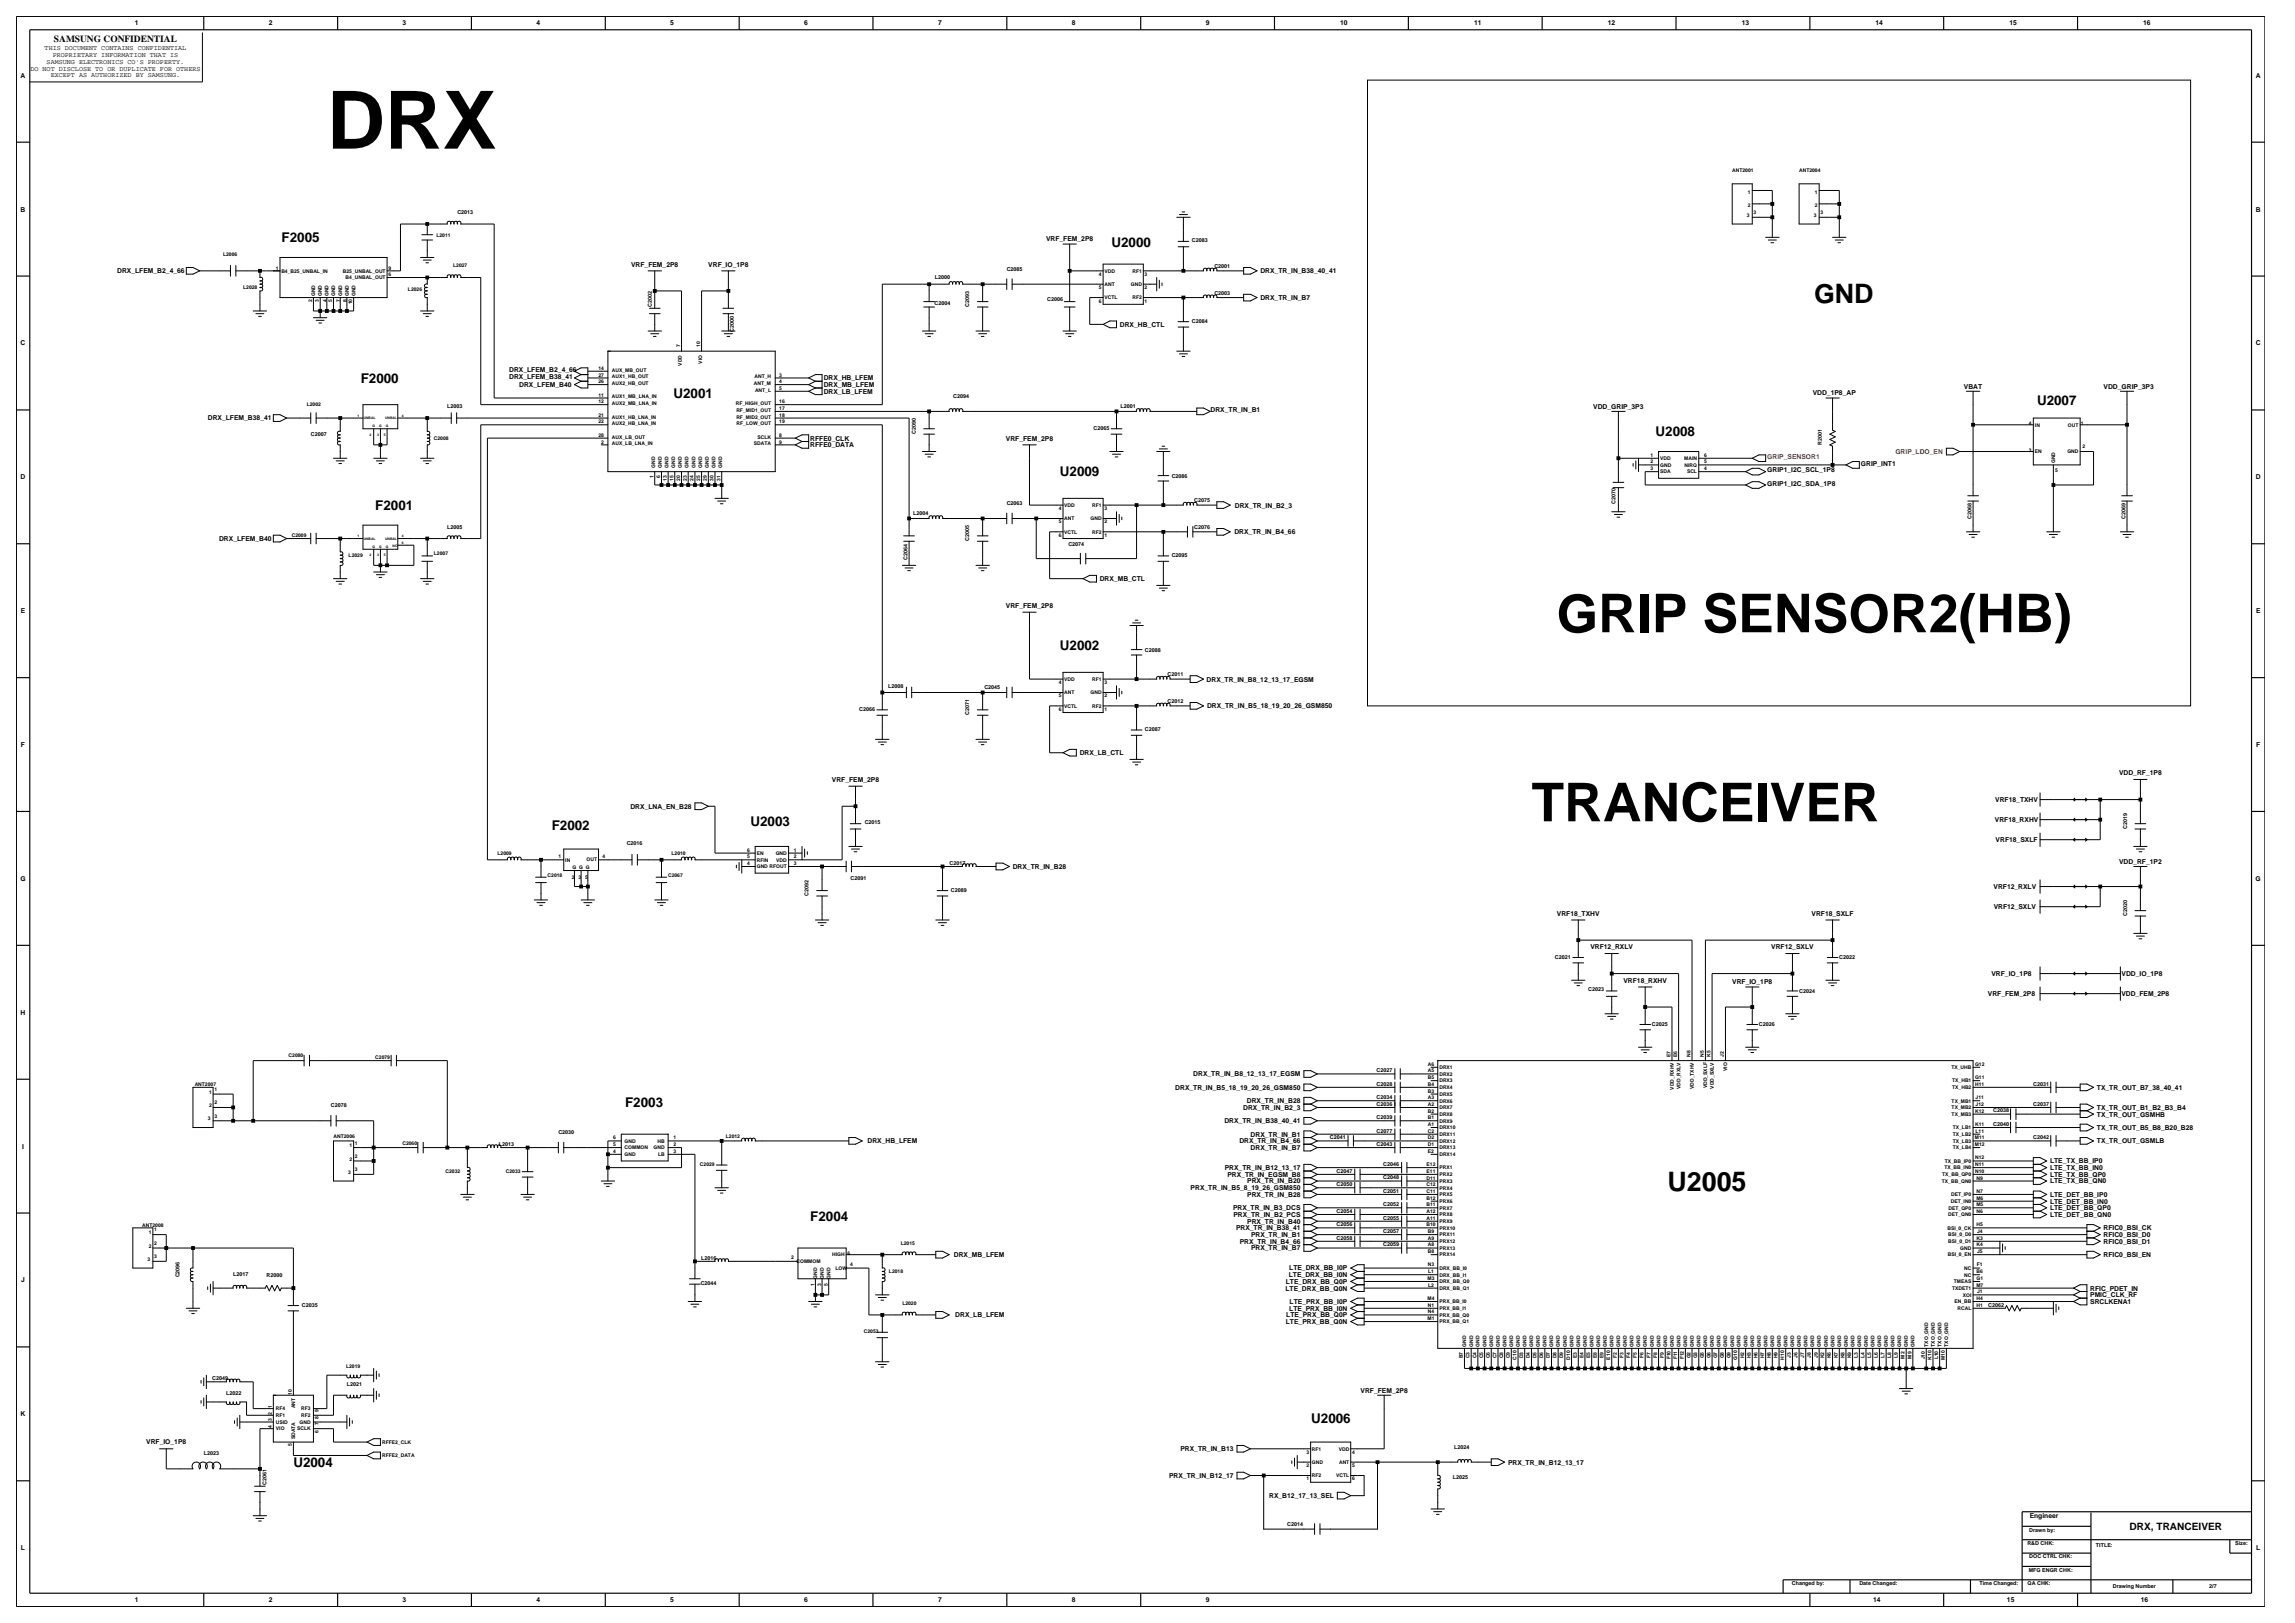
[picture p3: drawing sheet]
<svg xmlns="http://www.w3.org/2000/svg" width="420mm" height="297mm" viewBox="0 0 420 297" stroke-linecap="round" stroke-linejoin="round" font-family="sans-serif">
<defs><g id="words">
<text font-size="14.7" x="59.8" y="27.2">DRX</text>
<g font-size="9.8">
<text x="284.9" y="115.7">GRIP SENSOR2(HB)</text>
<text x="280.3" y="150.3">TRANCEIVER</text>
</g>
<g font-size="4.9">
<text x="332" y="55.4">GND</text>
<text x="305.2" y="217.9">U2005</text>
</g>
<g font-size="2.5">
<text x="51.5" y="44.4">F2005</text>
<text x="203.4" y="45.2">U2000</text>
<text x="66" y="70">F2000</text>
<text x="123.2" y="72.8">U2001</text>
<text x="372.8" y="74">U2007</text>
<text x="303" y="79.8">U2008</text>
<text x="194" y="87.1">U2009</text>
<text x="68.7" y="93.3">F2001</text>
<text x="194" y="119">U2002</text>
<text x="101" y="151.9">F2002</text>
<text x="137.3" y="151.2">U2003</text>
<text x="114.4" y="202.6">F2003</text>
<text x="148.3" y="223.4">F2004</text>
<text x="240" y="260.5">U2006</text>
<text x="53.7" y="268.5">U2004</text>
</g>
<text font-size="1.9" x="389.7" y="279.9">DRX, TRANCEIVER</text>
<text font-size="1.7" x="9.9" y="7.7">SAMSUNG CONFIDENTIAL</text>
<g font-size="1.2">
<text x="24.7" y="4.7">1</text>
<text x="49.2" y="4.7">2</text>
<text x="73.7" y="4.7">3</text>
<text x="98.2" y="4.7">4</text>
<text x="122.7" y="4.7">5</text>
<text x="147.2" y="4.7">6</text>
<text x="171.7" y="4.7">7</text>
<text x="196.2" y="4.7">8</text>
<text x="220.7" y="4.7">9</text>
<text x="245.3" y="4.7">10</text>
<text x="269.8" y="4.7">11</text>
<text x="294.3" y="4.7">12</text>
<text x="318.7" y="4.7">13</text>
<text x="343.2" y="4.7">14</text>
<text x="367.7" y="4.7">15</text>
<text x="392.2" y="4.7">16</text>
<text x="8.2" y="9.2">THIS DOCUMENT CONTAINS CONFIDENTIAL</text>
<text x="8.5" y="11.7">SAMSUNG ELECTRONICS CO'S PROPERTY.</text>
<text x="9.6" y="10.5">PROPRIETARY INFORMATION THAT IS</text>
<text x="3.8" y="14.2">A</text>
<text x="5.6" y="12.9">DO NOT DISCLOSE TO OR DUPLICATE FOR OTHERS</text>
<text x="9.3" y="14.1">EXCEPT AS AUTHORIZED BY SAMSUNG.</text>
<text x="412.8" y="14.2">A</text>
<text x="3.8" y="38.7">B</text>
<text x="412.8" y="38.7">B</text>
<text x="191.4" y="44.2">VRF_FEM_2P8</text>
<text x="21.4" y="50">DRX_LFEM_B2_4_66</text>
<text x="115.5" y="48.8">VRF_FEM_2P8</text>
<text x="129.6" y="48.8">VRF_IO_1P8</text>
<text x="230.7" y="50">DRX_TR_IN_B38_40_41</text>
<text x="204.9" y="59.8">DRX_HB_CTL</text>
<text x="230.7" y="54.9">DRX_TR_IN_B7</text>
<text x="3.8" y="63.2">C</text>
<text x="412.8" y="63.2">C</text>
<text x="93.2" y="69.3">DRX_LFEM_B38_41</text>
<text x="93.2" y="68.1">DRX_LFEM_B2_4_66</text>
<text x="95" y="70.8">DRX_LFEM_B40</text>
<text x="150.7" y="69.6">DRX_HB_LFEM</text>
<text x="150.7" y="70.8">DRX_MB_LFEM</text>
<text x="359.4" y="71.1">VBAT</text>
<text x="385" y="71.1">VDD_GRIP_3P3</text>
<text x="38" y="76.9">DRX_LFEM_B38_41</text>
<text x="150.7" y="72">DRX_LB_LFEM</text>
<text x="221.5" y="75.4">DRX_TR_IN_B1</text>
<text x="291.6" y="74.8">VDD_GRIP_3P3</text>
<text x="331.7" y="72.4">VDD_1P8_AP</text>
<text x="148.3" y="80.6">RFFE0_CLK</text>
<text x="148.3" y="81.8">RFFE0_DATA</text>
<text x="184.1" y="80.6">VRF_FEM_2P8</text>
<text x="3.8" y="87.7">D</text>
<text x="323.4" y="86.4">GRIP1_I2C_SCL_1P8</text>
<text x="323.4" y="88.9">GRIP1_I2C_SDA_1P8</text>
<text x="340.6" y="85.2">GRIP_INT1</text>
<text x="412.8" y="87.7">D</text>
<text x="226" y="92.9">DRX_TR_IN_B2_3</text>
<text x="40.1" y="99">DRX_LFEM_B40</text>
<text x="225.9" y="97.8">DRX_TR_IN_B4_66</text>
<text x="201.3" y="106.3">DRX_MB_CTL</text>
<text x="3.8" y="112.2">E</text>
<text x="184.1" y="111.2">VRF_FEM_2P8</text>
<text x="412.9" y="112.2">E</text>
<text x="220.8" y="124.7">DRX_TR_IN_B8_12_13_17_EGSM</text>
<text x="220.9" y="129.6">DRX_TR_IN_B5_18_19_20_26_GSM850</text>
<text x="3.8" y="136.7">F</text>
<text x="412.9" y="136.7">F</text>
<text x="152.2" y="143.1">VRF_FEM_2P8</text>
<text x="197.6" y="138.2">DRX_LB_CTL</text>
<text x="387.8" y="141.9">VDD_RF_1P8</text>
<text x="115.4" y="148">DRX_LNA_EN_B28</text>
<text x="365.1" y="146.8">VRF18_TXHV</text>
<text x="365.1" y="150.4">VRF18_RXHV</text>
<text x="365.2" y="154.1">VRF18_SXLF</text>
<text x="3.7" y="161.2">G</text>
<text x="185.3" y="159">DRX_TR_IN_B28</text>
<text x="387.8" y="158.1">VDD_RF_1P2</text>
<text x="412.8" y="161.2">G</text>
<text x="284.9" y="167.6">VRF18_TXHV</text>
<text x="331.5" y="167.6">VRF18_SXLF</text>
<text x="364.8" y="162.7">VRF12_RXLV</text>
<text x="364.9" y="166.4">VRF12_SXLV</text>
<text x="291" y="173.7">VRF12_RXLV</text>
<text x="324.2" y="173.7">VRF12_SXLV</text>
<text x="297.1" y="179.8">VRF18_RXHV</text>
<text x="364.5" y="178.6">VRF_IO_1P8</text>
<text x="388.3" y="178.6">VDD_IO_1P8</text>
<text x="3.8" y="185.7">H</text>
<text x="317" y="180.1">VRF_IO_1P8</text>
<text x="363.8" y="182.3">VRF_FEM_2P8</text>
<text x="388.2" y="182.3">VDD_FEM_2P8</text>
<text x="218.4" y="197">DRX_TR_IN_B8_12_13_17_EGSM</text>
<text x="215.1" y="199.4">DRX_TR_IN_B5_18_19_20_26_GSM850</text>
<text x="227.5" y="203.1">DRX_TR_IN_B2_3</text>
<text x="228.2" y="201.9">DRX_TR_IN_B28</text>
<text x="383.8" y="199.4">TX_TR_OUT_B7_38_40_41</text>
<text x="383.8" y="203.1">TX_TR_OUT_B1_B2_B3_B4</text>
<text x="158.8" y="209.2">DRX_HB_LFEM</text>
<text x="224.1" y="205.5">DRX_TR_IN_B38_40_41</text>
<text x="226.8" y="209.2">DRX_TR_IN_B4_66</text>
<text x="228.9" y="208">DRX_TR_IN_B1</text>
<text x="383.8" y="204.3">TX_TR_OUT_GSMHB</text>
<text x="383.8" y="209.2">TX_TR_OUT_GSMLB</text>
<text x="383.8" y="206.8">TX_TR_OUT_B5_B8_B20_B28</text>
<text x="4" y="210.2">I</text>
<text x="224.1" y="214.1">PRX_TR_IN_B12_13_17</text>
<text x="224.6" y="215.3">PRX_TR_IN_EGSM_B8</text>
<text x="228.9" y="210.4">DRX_TR_IN_B7</text>
<text x="375.2" y="214.1">LTE_TX_BB_IN0</text>
<text x="375.2" y="215.3">LTE_TX_BB_QP0</text>
<text x="375.2" y="212.9">LTE_TX_BB_IP0</text>
<text x="217.9" y="217.8">PRX_TR_IN_B5_8_19_26_GSM850</text>
<text x="225.7" y="221.5">PRX_TR_IN_B3_DCS</text>
<text x="228.3" y="219">PRX_TR_IN_B28</text>
<text x="228.3" y="216.6">PRX_TR_IN_B20</text>
<text x="375.2" y="219">LTE_DET_BB_IP0</text>
<text x="375.2" y="220.2">LTE_DET_BB_IN0</text>
<text x="375.2" y="221.5">LTE_DET_BB_QP0</text>
<text x="375.2" y="216.6">LTE_TX_BB_QN0</text>
<text x="225.7" y="222.7">PRX_TR_IN_B2_PCS</text>
<text x="226.2" y="225.1">PRX_TR_IN_B38_41</text>
<text x="226.9" y="227.6">PRX_TR_IN_B4_66</text>
<text x="228.3" y="223.9">PRX_TR_IN_B40</text>
<text x="228.9" y="226.4">PRX_TR_IN_B1</text>
<text x="375.2" y="222.7">LTE_DET_BB_QN0</text>
<text x="385" y="225.1">RFIC0_BSI_CK</text>
<text x="385" y="226.4">RFIC0_BSI_D0</text>
<text x="385" y="227.6">RFIC0_BSI_D1</text>
<text x="174.6" y="230">DRX_MB_LFEM</text>
<text x="228.9" y="228.8">PRX_TR_IN_B7</text>
<text x="235.9" y="233.7">LTE_DRX_BB_I0N</text>
<text x="235.9" y="232.5">LTE_DRX_BB_I0P</text>
<text x="385" y="230">RFIC0_BSI_EN</text>
<text x="3.9" y="234.7">J</text>
<text x="235.3" y="236.2">LTE_DRX_BB_Q0N</text>
<text x="235.3" y="234.9">LTE_DRX_BB_Q0P</text>
<text x="235.9" y="239.8">LTE_PRX_BB_I0N</text>
<text x="236" y="238.6">LTE_PRX_BB_I0P</text>
<text x="382.5" y="237.4">PMIC_CLK_RF</text>
<text x="382.5" y="236.2">RFIC_PDET_IN</text>
<text x="382.5" y="238.6">SRCLKENA1</text>
<text x="174.8" y="241.1">DRX_LB_LFEM</text>
<text x="235.3" y="242.3">LTE_PRX_BB_Q0N</text>
<text x="235.4" y="241.1">LTE_PRX_BB_Q0P</text>
<text x="249" y="254.8">VRF_FEM_2P8</text>
<text x="3.8" y="259.2">K</text>
<text x="26.8" y="264.3">VRF_IO_1P8</text>
<text x="216" y="265.6">PRX_TR_IN_B13</text>
<text x="276" y="268">PRX_TR_IN_B12_13_17</text>
<text x="214" y="270.4">PRX_TR_IN_B12_17</text>
<text x="232.3" y="274.1">RX_B12_17_13_SEL</text>
<text x="371.4" y="277.8">Engineer</text>
<text x="3.8" y="283.7">L</text>
<text x="412.9" y="283.7">L</text>
<text x="24.7" y="293.2">1</text>
<text x="49.2" y="293.2">2</text>
<text x="73.7" y="293.2">3</text>
<text x="98.2" y="293.2">4</text>
<text x="122.7" y="293.2">5</text>
<text x="147.2" y="293.2">6</text>
<text x="171.7" y="293.2">7</text>
<text x="196.2" y="293.2">8</text>
<text x="220.7" y="293.2">9</text>
<text x="342.8" y="293.2">14</text>
<text x="367.3" y="293.2">15</text>
<text x="391.8" y="293.2">16</text>
</g>
<g font-size="1.2" fill="#f00">
<text x="323.4" y="84">GRIP_SENSOR1</text>
<text x="346.9" y="83.1">GRIP_LDO_EN</text>
</g>
<g font-size="1">
<text x="83.7" y="39.1">C2013</text>
<text x="218.1" y="44.4">C2083</text>
<text x="171.1" y="51.1">L2000</text>
<text x="184.2" y="49.6">C2085</text>
<text x="222.2" y="53.9">C2003</text>
<text x="222.2" y="49">C2001</text>
<text x="119.3" y="56.1" transform="rotate(-90 119.3 56.1)">C2002</text>
<text x="171" y="55.7">C2004</text>
<text x="177.4" y="56.2" transform="rotate(-90 177.4 56.2)">C2093</text>
<text x="191.6" y="55.2">C2006</text>
<text x="218.1" y="59.1">C2084</text>
<text x="134.3" y="60.7" transform="rotate(-90 134.3 60.7)">C2000</text>
<text x="81.9" y="74.7">L2003</text>
<text x="174.4" y="72.8">C2094</text>
<text x="205.1" y="74.7">L2001</text>
<text x="56.9" y="79.9">C2007</text>
<text x="167.6" y="79.4" transform="rotate(-90 167.6 79.4)">C2090</text>
<text x="200.1" y="78.7">C2065</text>
<text x="333.4" y="81.4" transform="rotate(-90 333.4 81.4)">R2001</text>
<text x="214.4" y="87.5">C2086</text>
<text x="167.1" y="94.3">L2004</text>
<text x="184.2" y="92.4">C2063</text>
<text x="218.6" y="91.9">C2075</text>
<text x="295.7" y="92.3" transform="rotate(-90 295.7 92.3)">C2070</text>
<text x="360.8" y="94.9" transform="rotate(-90 360.8 94.9)">C2068</text>
<text x="389" y="94.9" transform="rotate(-90 389 94.9)">C2069</text>
<text x="81.9" y="96.7">L2005</text>
<text x="177.4" y="99" transform="rotate(-90 177.4 99)">C2005</text>
<text x="195.5" y="99.8">C2074</text>
<text x="214.4" y="101.9">C2095</text>
<text x="218.6" y="96.8">C2076</text>
<text x="166.1" y="102.5" transform="rotate(-90 166.1 102.5)">C2064</text>
<text x="209.5" y="119.4">C2088</text>
<text x="162.5" y="125.8">L2008</text>
<text x="213.7" y="123.7">C2011</text>
<text x="157.3" y="130.1">C2066</text>
<text x="177.4" y="130.9" transform="rotate(-90 177.4 130.9)">C2071</text>
<text x="180.1" y="126.1">C2045</text>
<text x="213.7" y="128.6">C2012</text>
<text x="209.5" y="133.8">C2087</text>
<text x="114.7" y="154.6">C2016</text>
<text x="158.3" y="150.7">C2015</text>
<text x="389.3" y="151.7" transform="rotate(-90 389.3 151.7)">C2019</text>
<text x="155.6" y="161">C2091</text>
<text x="173.8" y="158.3">C2017</text>
<text x="148" y="164" transform="rotate(-90 148 164)">C2092</text>
<text x="174" y="163.1">C2089</text>
<text x="389.3" y="167.6" transform="rotate(-90 389.3 167.6)">C2020</text>
<text x="284.6" y="175.5">C2021</text>
<text x="336.6" y="175.5">C2022</text>
<text x="290.7" y="181.3">C2023</text>
<text x="329.2" y="181.6">C2024</text>
<text x="302.3" y="187.7">C2025</text>
<text x="321.9" y="187.7">C2026</text>
<text x="251.9" y="196.2">C2027</text>
<text x="60.6" y="202.7">C2078</text>
<text x="251.9" y="198.7">C2028</text>
<text x="251.9" y="201.1">C2034</text>
<text x="251.9" y="202.3">C2036</text>
<text x="364.8" y="203.6">C2038</text>
<text x="372.1" y="202.3">C2037</text>
<text x="372.1" y="198.7">C2031</text>
<text x="91.3" y="209.7">L2013</text>
<text x="102.2" y="207.5">C2030</text>
<text x="243.4" y="208.5">C2041</text>
<text x="251.9" y="204.8">C2039</text>
<text x="251.9" y="207.2">C2077</text>
<text x="251.9" y="209.7">C2043</text>
<text x="364.8" y="206">C2040</text>
<text x="372.1" y="208.5">C2042</text>
<text x="244.6" y="214.6">C2047</text>
<text x="253.2" y="215.8">C2048</text>
<text x="253.2" y="213.4">C2046</text>
<text x="244.6" y="221.9">C2054</text>
<text x="244.6" y="217">C2050</text>
<text x="253.2" y="220.7">C2052</text>
<text x="253.2" y="218.3">C2051</text>
<text x="244.6" y="224.4">C2056</text>
<text x="244.6" y="226.8">C2058</text>
<text x="253.2" y="223.2">C2055</text>
<text x="253.2" y="225.6">C2057</text>
<text x="32.9" y="233.8" transform="rotate(-90 32.9 233.8)">C2096</text>
<text x="42.7" y="233.5">L2017</text>
<text x="48.8" y="233.8">R2000</text>
<text x="128.3" y="230.5">L2016</text>
<text x="253.2" y="228.1">C2059</text>
<text x="55.2" y="239.2">C2035</text>
<text x="128.2" y="235.1">C2044</text>
<text x="363.8" y="239.1">C2062</text>
<text x="38.8" y="252.6">C2049</text>
<text x="41.4" y="255.3">L2022</text>
<text x="63.5" y="253.6">L2021</text>
<text x="37.3" y="266.2">L2023</text>
<text x="266.1" y="265.1">L2024</text>
<text x="48.8" y="271.7" transform="rotate(-90 48.8 271.7)">C2061</text>
<text x="265.9" y="270.7">L2025</text>
<text x="235.5" y="279.2">C2014</text>
<text x="371.4" y="280.2">Drawn by:</text>
<text x="371" y="282.7">R&amp;D CHK:</text>
<text x="371.3" y="287.6">MFG ENGR CHK:</text>
<text x="371.4" y="285.2">DOC CTRL CHK:</text>
<text x="383.6" y="283">TITLE:</text>
<text x="409.1" y="282.7">Size:</text>
<text x="327.9" y="290.1">Changed by:</text>
<text x="340.3" y="290.1">Date Changed:</text>
<text x="362.2" y="290.1">Time Changed:</text>
<text x="371.1" y="290.1">QA CHK:</text>
<text x="386.7" y="290.6">Drawing Number</text>
<text x="404.3" y="290.6">2/7</text>
</g>
<g font-size=".9">
<text x="317" y="31.5">ANT2001</text>
<text x="319.9" y="35.5">1</text>
<text x="329.2" y="31.5">ANT2004</text>
<text x="332.1" y="35.5">1</text>
<text x="319.7" y="39.7">3</text>
<text x="319.9" y="38">2</text>
<text x="320.9" y="39.2">3</text>
<text x="331.9" y="39.7">3</text>
<text x="332.1" y="38">2</text>
<text x="333.2" y="39.2">3</text>
<text x="40.8" y="46.9">L2006</text>
<text x="79.9" y="43.4">L2011</text>
<text x="44.5" y="52.9">L2028</text>
<text x="50.5" y="49.3">1</text>
<text x="51.5" y="49.9">B4_B25_UNBAL_IN</text>
<text x="62.7" y="49.9">B25_UNBAL_OUT</text>
<text x="63.3" y="51.1">B4_UNBAL_OUT</text>
<text x="71.1" y="50.5">6</text>
<text x="71.1" y="49.3">9</text>
<text x="74.7" y="53.2">L2026</text>
<text x="82.9" y="48.9">L2027</text>
<text x="201.1" y="52.9">5</text>
<text x="201.1" y="50.5">4</text>
<text x="202.1" y="49.9">VDD</text>
<text x="202.1" y="52.3">ANT</text>
<text x="206.9" y="52.3">GND</text>
<text x="207.3" y="49.9">RF1</text>
<text x="209.5" y="52.9">2</text>
<text x="209.5" y="50.5">3</text>
<text x="57.1" y="55.2" transform="rotate(-90 57.1 55.2)">2</text>
<text x="57.7" y="54.2" transform="rotate(-90 57.7 54.2)">GND</text>
<text x="58.3" y="55.2" transform="rotate(-90 58.3 55.2)">3</text>
<text x="58.9" y="54.2" transform="rotate(-90 58.9 54.2)">GND</text>
<text x="59.8" y="55.2" transform="rotate(-90 59.8 55.2)">4</text>
<text x="60.1" y="54.2" transform="rotate(-90 60.1 54.2)">GND</text>
<text x="60.8" y="55.2" transform="rotate(-90 60.8 55.2)">5</text>
<text x="61.4" y="54.2" transform="rotate(-90 61.4 54.2)">GND</text>
<text x="62.3" y="55.2" transform="rotate(-90 62.3 55.2)">7</text>
<text x="62.6" y="54.2" transform="rotate(-90 62.6 54.2)">GND</text>
<text x="63.5" y="55.2" transform="rotate(-90 63.5 55.2)">8</text>
<text x="63.8" y="54.2" transform="rotate(-90 63.8 54.2)">GND</text>
<text x="64.5" y="55.7" transform="rotate(-90 64.5 55.7)">10</text>
<text x="65" y="54.2" transform="rotate(-90 65 54.2)">GND</text>
<text x="201.1" y="55.4">6</text>
<text x="202.1" y="54.8">VCTL</text>
<text x="207.3" y="54.8">RF2</text>
<text x="209.5" y="55.4">1</text>
<text x="124.5" y="63.5" transform="rotate(-90 124.5 63.5)">7</text>
<text x="128.1" y="63.5" transform="rotate(-90 128.1 63.5)">10</text>
<text x="109.5" y="70.1">26</text>
<text x="109.5" y="68.9">27</text>
<text x="109.5" y="67.7">14</text>
<text x="112" y="70.5">AUX2_HB_OUT</text>
<text x="112" y="69.2">AUX1_HB_OUT</text>
<text x="112" y="68">AUX_MB_OUT</text>
<text x="124.8" y="66.9" transform="rotate(-90 124.8 66.9)">VDD</text>
<text x="128.5" y="66.6" transform="rotate(-90 128.5 66.6)">VIO</text>
<text x="138" y="70.5">ANT_M</text>
<text x="138.1" y="69.2">ANT_H</text>
<text x="138.2" y="71.7">ANT_L</text>
<text x="142.6" y="68.9">3</text>
<text x="142.6" y="70.1">4</text>
<text x="142.6" y="71.3">5</text>
<text x="56.1" y="74.4">L2002</text>
<text x="109.5" y="76.3">21</text>
<text x="109.5" y="77.5">22</text>
<text x="109.5" y="72.6">11</text>
<text x="109.5" y="73.8">12</text>
<text x="112" y="76.6">AUX1_HB_LNA_IN</text>
<text x="112" y="77.8">AUX2_HB_LNA_IN</text>
<text x="112" y="72.9">AUX1_MB_LNA_IN</text>
<text x="112" y="74.1">AUX2_MB_LNA_IN</text>
<text x="134.7" y="74.1">RF_HIGH_OUT</text>
<text x="134.8" y="75.4">RF_MID1_OUT</text>
<text x="134.8" y="76.6">RF_MID2_OUT</text>
<text x="134.8" y="77.8">RF_LOW_OUT</text>
<text x="142.6" y="73.8">16</text>
<text x="142.6" y="75">17</text>
<text x="142.6" y="76.3">18</text>
<text x="142.6" y="77.5">19</text>
<text x="371.3" y="77.7">4</text>
<text x="380.8" y="77.7">1</text>
<text x="79.4" y="80.5">C2008</text>
<text x="109.5" y="79.9">28</text>
<text x="110" y="81.2">2</text>
<text x="112" y="80.3">AUX_LB_OUT</text>
<text x="112" y="81.5">AUX_LB_LNA_IN</text>
<text x="138" y="81.5">SDATA</text>
<text x="138.6" y="80.3">SCLK</text>
<text x="142.6" y="79.9">8</text>
<text x="142.6" y="81.2">9</text>
<text x="302.1" y="83.6">1</text>
<text x="311.8" y="83.6">6</text>
<text x="371.3" y="82.6">3</text>
<text x="372.4" y="78.1">IN</text>
<text x="372.4" y="82.9">EN</text>
<text x="378.3" y="82.9">GND</text>
<text x="378.4" y="78.1">OUT</text>
<text x="381.1" y="82">2</text>
<text x="119.6" y="87.5" transform="rotate(-90 119.6 87.5)">1</text>
<text x="119.9" y="85.6" transform="rotate(-90 119.9 85.6)">GND</text>
<text x="120.8" y="87.5" transform="rotate(-90 120.8 87.5)">6</text>
<text x="121.1" y="85.6" transform="rotate(-90 121.1 85.6)">GND</text>
<text x="122" y="88.1" transform="rotate(-90 122 88.1)">13</text>
<text x="122.4" y="85.6" transform="rotate(-90 122.4 85.6)">GND</text>
<text x="123.3" y="88.1" transform="rotate(-90 123.3 88.1)">15</text>
<text x="123.6" y="85.6" transform="rotate(-90 123.6 85.6)">GND</text>
<text x="124.5" y="88.1" transform="rotate(-90 124.5 88.1)">20</text>
<text x="124.8" y="85.6" transform="rotate(-90 124.8 85.6)">GND</text>
<text x="125.7" y="88.1" transform="rotate(-90 125.7 88.1)">23</text>
<text x="126" y="85.6" transform="rotate(-90 126 85.6)">GND</text>
<text x="126.9" y="88.1" transform="rotate(-90 126.9 88.1)">24</text>
<text x="127.3" y="85.6" transform="rotate(-90 127.3 85.6)">GND</text>
<text x="128.1" y="88.1" transform="rotate(-90 128.1 88.1)">25</text>
<text x="128.5" y="85.6" transform="rotate(-90 128.5 85.6)">GND</text>
<text x="129.4" y="88.1" transform="rotate(-90 129.4 88.1)">29</text>
<text x="129.7" y="85.6" transform="rotate(-90 129.7 85.6)">GND</text>
<text x="130.6" y="88.1" transform="rotate(-90 130.6 88.1)">30</text>
<text x="130.9" y="85.6" transform="rotate(-90 130.9 85.6)">GND</text>
<text x="131.8" y="88.1" transform="rotate(-90 131.8 88.1)">31</text>
<text x="132.2" y="85.6" transform="rotate(-90 132.2 85.6)">GND</text>
<text x="302.1" y="84.8">2</text>
<text x="302.1" y="86">3</text>
<text x="303.8" y="85.4">GND</text>
<text x="303.8" y="86.6">SDA</text>
<text x="303.8" y="84.2">VDD</text>
<text x="308.2" y="84.2">MAIN</text>
<text x="308.3" y="85.4">NIRQ</text>
<text x="308.7" y="86.6">SCL</text>
<text x="311.8" y="86">4</text>
<text x="311.8" y="84.8">5</text>
<text x="376.1" y="86.3">5</text>
<text x="376.1" y="84.8" transform="rotate(-90 376.1 84.8)">GND</text>
<text x="193.8" y="93.3">4</text>
<text x="193.8" y="95.8">5</text>
<text x="194.8" y="92.8">VDD</text>
<text x="194.8" y="95.2">ANT</text>
<text x="199.6" y="95.2">GND</text>
<text x="199.9" y="92.8">RF1</text>
<text x="202.1" y="95.8">2</text>
<text x="202.1" y="93.3">3</text>
<text x="53.4" y="98.2">C2009</text>
<text x="63.8" y="101.9">L2029</text>
<text x="79.4" y="101.6">L2007</text>
<text x="193.8" y="98.2">6</text>
<text x="194.8" y="97.6">VCTL</text>
<text x="199.9" y="97.6">RF2</text>
<text x="202.1" y="98.2">1</text>
<text x="193.8" y="125.2">4</text>
<text x="194.8" y="124.6">VDD</text>
<text x="199.9" y="124.6">RF1</text>
<text x="202.1" y="125.2">3</text>
<text x="193.8" y="127.6">5</text>
<text x="193.8" y="130.1">6</text>
<text x="194.8" y="127">ANT</text>
<text x="194.8" y="129.5">VCTL</text>
<text x="199.6" y="127">GND</text>
<text x="199.9" y="129.5">RF2</text>
<text x="202.1" y="127.6">2</text>
<text x="202.1" y="130.1">1</text>
<text x="136.7" y="155.8">6</text>
<text x="145.3" y="155.8">1</text>
<text x="91.1" y="156.5">L2009</text>
<text x="100.2" y="160.4">C2018</text>
<text x="102.2" y="157.1">1</text>
<text x="103.5" y="157.8">IN</text>
<text x="104.6" y="160.8">2</text>
<text x="104.8" y="159">G G G</text>
<text x="105.9" y="160.8">3</text>
<text x="107.1" y="160.8">5</text>
<text x="107.4" y="157.6">OUT</text>
<text x="110.3" y="157.1">4</text>
<text x="122.3" y="160.4">C2067</text>
<text x="122.9" y="156.5">L2010</text>
<text x="136.7" y="158.3">4</text>
<text x="136.7" y="157.1">5</text>
<text x="138.5" y="158.9">GND RFOUT</text>
<text x="138.5" y="157.7">RFIN</text>
<text x="138.5" y="156.4">EN</text>
<text x="142" y="156.4">GND</text>
<text x="142.1" y="157.7">VDD</text>
<text x="145.3" y="157.1">2</text>
<text x="145.3" y="158.3">3</text>
<text x="52.8" y="193.5">C2080</text>
<text x="68.7" y="193.8">C2079</text>
<text x="261.3" y="197.5">B5</text>
<text x="261.3" y="195">A6</text>
<text x="261.3" y="196.2">A5</text>
<text x="263.4" y="195.6">DRX1</text>
<text x="263.4" y="196.8">DRX2</text>
<text x="305.7" y="193.4" transform="rotate(-90 305.7 193.4)">E7</text>
<text x="306.9" y="193.4" transform="rotate(-90 306.9 193.4)">E6</text>
<text x="309.4" y="193.4" transform="rotate(-90 309.4 193.4)">N8</text>
<text x="311.8" y="193.4" transform="rotate(-90 311.8 193.4)">N5</text>
<text x="313" y="193.4" transform="rotate(-90 313 193.4)">K5</text>
<text x="315.5" y="193.4" transform="rotate(-90 315.5 193.4)">J2</text>
<text x="316.1" y="196" transform="rotate(-90 316.1 196)">VIO</text>
<text x="357.1" y="195.6">TX_UHB</text>
<text x="361.5" y="197.5">G11</text>
<text x="361.5" y="195">G12</text>
<text x="35.6" y="198.7">ANT2007</text>
<text x="38.3" y="200.1">1</text>
<text x="38.3" y="202.6">2</text>
<text x="39.2" y="199.6">1</text>
<text x="39.2" y="202.1">2</text>
<text x="261.3" y="199.9">B3</text>
<text x="261.3" y="198.7">B4</text>
<text x="261.3" y="203.6">B2</text>
<text x="261.3" y="202.4">A2</text>
<text x="261.3" y="201.1">A3</text>
<text x="263.4" y="200.5">DRX5</text>
<text x="263.4" y="199.3">DRX4</text>
<text x="263.4" y="198.1">DRX3</text>
<text x="263.4" y="203">DRX7</text>
<text x="263.4" y="201.7">DRX6</text>
<text x="306.3" y="199.4" transform="rotate(-90 306.3 199.4)">VDD_RXHV</text>
<text x="307.5" y="199.3" transform="rotate(-90 307.5 199.3)">VDD_RXLV</text>
<text x="310" y="199.3" transform="rotate(-90 310 199.3)">VDD_TXHV</text>
<text x="312.4" y="199.2" transform="rotate(-90 312.4 199.2)">VDD_SXLF</text>
<text x="313.6" y="199.2" transform="rotate(-90 313.6 199.2)">VDD_SXLV</text>
<text x="357.2" y="201.7">TX_MB1</text>
<text x="357.2" y="203">TX_MB2</text>
<text x="357.3" y="199.3">TX_HB2</text>
<text x="357.3" y="198.1">TX_HB1</text>
<text x="361.5" y="203.6">K12</text>
<text x="361.5" y="198.7">H11</text>
<text x="361.6" y="201.1">J11</text>
<text x="361.6" y="202.4">J12</text>
<text x="38" y="205">3</text>
<text x="39.2" y="204.5">3</text>
<text x="61" y="208.2">ANT2006</text>
<text x="64" y="209.9">1</text>
<text x="65" y="209.4">1</text>
<text x="73.6" y="209.4">C2060</text>
<text x="112.2" y="209.7">5</text>
<text x="112.2" y="208.5">6</text>
<text x="114.3" y="209.1">GND</text>
<text x="120.3" y="209.1">HB</text>
<text x="123.2" y="208.5">1</text>
<text x="123.2" y="209.7">2</text>
<text x="132.8" y="208.2">L2012</text>
<text x="261.3" y="209.7">D1</text>
<text x="261.3" y="208.5">D2</text>
<text x="261.3" y="207.3">C2</text>
<text x="261.3" y="204.8">B1</text>
<text x="261.3" y="206">A1</text>
<text x="263.4" y="209.1">DRX12</text>
<text x="263.4" y="207.9">DRX11</text>
<text x="263.4" y="205.4">DRX9</text>
<text x="263.4" y="204.2">DRX8</text>
<text x="263.4" y="206.7">DRX10</text>
<text x="357.2" y="204.2">TX_MB3</text>
<text x="357.4" y="209.1">TX_LB3</text>
<text x="357.4" y="207.9">TX_LB2</text>
<text x="357.4" y="206.7">TX_LB1</text>
<text x="361.4" y="208.5">M11</text>
<text x="361.4" y="209.7">M12</text>
<text x="361.5" y="206">K11</text>
<text x="361.5" y="207.3">L11</text>
<text x="63.7" y="214.8">3</text>
<text x="64" y="212.4">2</text>
<text x="65" y="211.9">2</text>
<text x="65" y="214.3">3</text>
<text x="81.5" y="214.6">C2032</text>
<text x="92.6" y="214.6">C2033</text>
<text x="112.2" y="210.9">4</text>
<text x="114.3" y="210.3">COMMON</text>
<text x="114.3" y="211.6">GND</text>
<text x="119.6" y="210.3">GND</text>
<text x="120.4" y="211.6">LB</text>
<text x="123.2" y="210.9">3</text>
<text x="128.1" y="213.4">C2029</text>
<text x="261" y="215.8">D11</text>
<text x="261.1" y="213.4">E12</text>
<text x="261.1" y="214.6">E11</text>
<text x="261.3" y="210.9">E2</text>
<text x="263.4" y="211.6">DRX14</text>
<text x="263.4" y="215.2">PRX2</text>
<text x="263.4" y="214">PRX1</text>
<text x="263.4" y="210.3">DRX13</text>
<text x="355.4" y="215.2">TX_BB_QP0</text>
<text x="355.8" y="214">TX_BB_IN0</text>
<text x="355.9" y="212.8">TX_BB_IP0</text>
<text x="357.4" y="210.3">TX_LB4</text>
<text x="361.5" y="214.6">N10</text>
<text x="361.5" y="213.4">N11</text>
<text x="361.5" y="212.2">N12</text>
<text x="361.7" y="215.8">N9</text>
<text x="261" y="218.3">C11</text>
<text x="261" y="217.1">C12</text>
<text x="261" y="220.7">B11</text>
<text x="261" y="219.5">B12</text>
<text x="261" y="222">A12</text>
<text x="263.4" y="216.4">PRX3</text>
<text x="263.4" y="218.9">PRX5</text>
<text x="263.4" y="217.7">PRX4</text>
<text x="263.4" y="221.3">PRX7</text>
<text x="263.4" y="220.1">PRX6</text>
<text x="355.4" y="216.4">TX_BB_QN0</text>
<text x="356.6" y="221.3">DET_QP0</text>
<text x="357" y="220.1">DET_IN0</text>
<text x="357.1" y="218.9">DET_IP0</text>
<text x="361.7" y="220.7">M5</text>
<text x="361.7" y="219.5">M6</text>
<text x="361.7" y="222">N6</text>
<text x="361.7" y="218.3">N7</text>
<text x="26" y="224.4">ANT2008</text>
<text x="27.2" y="225.8">1</text>
<text x="28.2" y="225.3">1</text>
<text x="28.2" y="227.8">2</text>
<text x="164.8" y="227.8">L2015</text>
<text x="261" y="224.4">B10</text>
<text x="261" y="223.2">A11</text>
<text x="261.3" y="225.6">B9</text>
<text x="261.3" y="226.8">A9</text>
<text x="263.4" y="226.2">PRX11</text>
<text x="263.4" y="227.5">PRX12</text>
<text x="263.4" y="225">PRX10</text>
<text x="263.4" y="223.8">PRX9</text>
<text x="263.4" y="222.6">PRX8</text>
<text x="356.4" y="225">BSI_0_CK</text>
<text x="356.6" y="227.5">BSI_0_D1</text>
<text x="356.6" y="226.2">BSI_0_D0</text>
<text x="356.6" y="222.6">DET_QN0</text>
<text x="361.7" y="226.8">K3</text>
<text x="361.7" y="224.4">H5</text>
<text x="361.8" y="225.6">J4</text>
<text x="27" y="230.7">3</text>
<text x="27.2" y="228.3">2</text>
<text x="28.2" y="230.2">3</text>
<text x="144.8" y="230.4">2</text>
<text x="145.8" y="231.1">COMMOM</text>
<text x="149.6" y="234" transform="rotate(-90 149.6 234)">GND</text>
<text x="150.8" y="234" transform="rotate(-90 150.8 234)">GND</text>
<text x="152" y="234" transform="rotate(-90 152 234)">GND</text>
<text x="152.3" y="229.9">HIGH</text>
<text x="152.9" y="232.4">LOW</text>
<text x="155.1" y="229.6">6</text>
<text x="155.6" y="231.6">4</text>
<text x="162.7" y="233">L2018</text>
<text x="261.3" y="231.8">N3</text>
<text x="261.3" y="229.3">B8</text>
<text x="261.3" y="228.1">A8</text>
<text x="261.3" y="233">L1</text>
<text x="263.4" y="232.4">DRX_BB_I0</text>
<text x="263.4" y="233.6">DRX_BB_I1</text>
<text x="263.4" y="229.9">PRX14</text>
<text x="263.4" y="228.7">PRX13</text>
<text x="356.5" y="229.9">BSI_0_EN</text>
<text x="358.7" y="228.7">GND</text>
<text x="359.5" y="232.4">NC</text>
<text x="359.5" y="233.6">NC</text>
<text x="361.7" y="228.1">K4</text>
<text x="361.7" y="233">B6</text>
<text x="361.8" y="231.8">F1</text>
<text x="361.8" y="229.3">J5</text>
<text x="149.1" y="235.2" transform="rotate(-90 149.1 235.2)">1</text>
<text x="150.3" y="235.2" transform="rotate(-90 150.3 235.2)">3</text>
<text x="151.5" y="235.2" transform="rotate(-90 151.5 235.2)">5</text>
<text x="165.1" y="238.8">L2020</text>
<text x="261.2" y="234.2">M3</text>
<text x="261.2" y="237.9">M4</text>
<text x="261.3" y="239.1">N1</text>
<text x="261.3" y="235.4">L2</text>
<text x="263.4" y="234.8">DRX_BB_Q0</text>
<text x="263.4" y="238.5">PRX_BB_I0</text>
<text x="263.4" y="239.7">PRX_BB_I1</text>
<text x="263.4" y="236">DRX_BB_Q1</text>
<text x="357.3" y="236">TXDET1</text>
<text x="357.6" y="234.8">TMEAS</text>
<text x="357.7" y="238.5">EN_BB</text>
<text x="358.2" y="239.7">RCAL</text>
<text x="359.2" y="237.3">XOI</text>
<text x="361.7" y="235.4">M7</text>
<text x="361.7" y="234.2">G1</text>
<text x="361.7" y="237.9">H4</text>
<text x="361.7" y="239.1">H1</text>
<text x="361.8" y="236.7">J1</text>
<text x="158.1" y="244">C2053</text>
<text x="261.2" y="241.6">M1</text>
<text x="261.3" y="240.3">N4</text>
<text x="263.4" y="240.9">PRX_BB_Q0</text>
<text x="263.4" y="242.2">PRX_BB_Q1</text>
<text x="63.3" y="250.4">L2019</text>
<text x="267.7" y="248.6" transform="rotate(-90 267.7 248.6)">B7</text>
<text x="268.3" y="246.4" transform="rotate(-90 268.3 246.4)">GND</text>
<text x="269" y="248.6" transform="rotate(-90 269 248.6)">C3</text>
<text x="269.6" y="246.4" transform="rotate(-90 269.6 246.4)">GND</text>
<text x="270.2" y="248.6" transform="rotate(-90 270.2 248.6)">C4</text>
<text x="270.8" y="246.4" transform="rotate(-90 270.8 246.4)">GND</text>
<text x="271.4" y="248.6" transform="rotate(-90 271.4 248.6)">C5</text>
<text x="272" y="246.4" transform="rotate(-90 272 246.4)">GND</text>
<text x="272.6" y="248.6" transform="rotate(-90 272.6 248.6)">C6</text>
<text x="273.2" y="246.4" transform="rotate(-90 273.2 246.4)">GND</text>
<text x="273.9" y="248.6" transform="rotate(-90 273.9 248.6)">C7</text>
<text x="274.5" y="246.4" transform="rotate(-90 274.5 246.4)">GND</text>
<text x="275.1" y="248.6" transform="rotate(-90 275.1 248.6)">C8</text>
<text x="275.7" y="246.4" transform="rotate(-90 275.7 246.4)">GND</text>
<text x="276.3" y="248.6" transform="rotate(-90 276.3 248.6)">C9</text>
<text x="276.9" y="246.4" transform="rotate(-90 276.9 246.4)">GND</text>
<text x="277.5" y="248.8" transform="rotate(-90 277.5 248.8)">C10</text>
<text x="278.1" y="246.4" transform="rotate(-90 278.1 246.4)">GND</text>
<text x="278.8" y="248.6" transform="rotate(-90 278.8 248.6)">D3</text>
<text x="279.4" y="246.4" transform="rotate(-90 279.4 246.4)">GND</text>
<text x="280" y="248.6" transform="rotate(-90 280 248.6)">D4</text>
<text x="280.6" y="246.4" transform="rotate(-90 280.6 246.4)">GND</text>
<text x="281.2" y="248.6" transform="rotate(-90 281.2 248.6)">D5</text>
<text x="281.8" y="246.4" transform="rotate(-90 281.8 246.4)">GND</text>
<text x="282.4" y="248.6" transform="rotate(-90 282.4 248.6)">D6</text>
<text x="283" y="246.4" transform="rotate(-90 283 246.4)">GND</text>
<text x="283.6" y="248.6" transform="rotate(-90 283.6 248.6)">D7</text>
<text x="284.3" y="246.4" transform="rotate(-90 284.3 246.4)">GND</text>
<text x="284.9" y="248.6" transform="rotate(-90 284.9 248.6)">D8</text>
<text x="285.5" y="246.4" transform="rotate(-90 285.5 246.4)">GND</text>
<text x="286.1" y="248.6" transform="rotate(-90 286.1 248.6)">D9</text>
<text x="286.7" y="246.4" transform="rotate(-90 286.7 246.4)">GND</text>
<text x="287.3" y="248.8" transform="rotate(-90 287.3 248.8)">D10</text>
<text x="287.9" y="246.4" transform="rotate(-90 287.9 246.4)">GND</text>
<text x="288.5" y="248.5" transform="rotate(-90 288.5 248.5)">E3</text>
<text x="289.2" y="246.4" transform="rotate(-90 289.2 246.4)">GND</text>
<text x="289.8" y="248.5" transform="rotate(-90 289.8 248.5)">E4</text>
<text x="290.4" y="246.4" transform="rotate(-90 290.4 246.4)">GND</text>
<text x="291" y="248.5" transform="rotate(-90 291 248.5)">E5</text>
<text x="291.6" y="246.4" transform="rotate(-90 291.6 246.4)">GND</text>
<text x="292.2" y="248.5" transform="rotate(-90 292.2 248.5)">E8</text>
<text x="292.8" y="246.4" transform="rotate(-90 292.8 246.4)">GND</text>
<text x="293.5" y="248.5" transform="rotate(-90 293.5 248.5)">E9</text>
<text x="294.1" y="246.4" transform="rotate(-90 294.1 246.4)">GND</text>
<text x="294.7" y="248.8" transform="rotate(-90 294.7 248.8)">E10</text>
<text x="295.3" y="246.4" transform="rotate(-90 295.3 246.4)">GND</text>
<text x="295.9" y="248.5" transform="rotate(-90 295.9 248.5)">F2</text>
<text x="296.5" y="246.4" transform="rotate(-90 296.5 246.4)">GND</text>
<text x="297.1" y="248.5" transform="rotate(-90 297.1 248.5)">F3</text>
<text x="297.7" y="246.4" transform="rotate(-90 297.7 246.4)">GND</text>
<text x="298.4" y="248.5" transform="rotate(-90 298.4 248.5)">F4</text>
<text x="299" y="246.4" transform="rotate(-90 299 246.4)">GND</text>
<text x="299.6" y="248.5" transform="rotate(-90 299.6 248.5)">F5</text>
<text x="300.2" y="246.4" transform="rotate(-90 300.2 246.4)">GND</text>
<text x="300.8" y="248.5" transform="rotate(-90 300.8 248.5)">F6</text>
<text x="301.4" y="246.4" transform="rotate(-90 301.4 246.4)">GND</text>
<text x="302" y="248.5" transform="rotate(-90 302 248.5)">F7</text>
<text x="302.6" y="246.4" transform="rotate(-90 302.6 246.4)">GND</text>
<text x="303.2" y="248.5" transform="rotate(-90 303.2 248.5)">F8</text>
<text x="303.9" y="246.4" transform="rotate(-90 303.9 246.4)">GND</text>
<text x="304.5" y="248.5" transform="rotate(-90 304.5 248.5)">F9</text>
<text x="305.1" y="246.4" transform="rotate(-90 305.1 246.4)">GND</text>
<text x="305.7" y="248.8" transform="rotate(-90 305.7 248.8)">F10</text>
<text x="306.3" y="246.4" transform="rotate(-90 306.3 246.4)">GND</text>
<text x="306.9" y="248.8" transform="rotate(-90 306.9 248.8)">F11</text>
<text x="307.5" y="246.4" transform="rotate(-90 307.5 246.4)">GND</text>
<text x="308.1" y="248.8" transform="rotate(-90 308.1 248.8)">F12</text>
<text x="308.8" y="246.4" transform="rotate(-90 308.8 246.4)">GND</text>
<text x="309.4" y="248.6" transform="rotate(-90 309.4 248.6)">G2</text>
<text x="310" y="246.4" transform="rotate(-90 310 246.4)">GND</text>
<text x="310.6" y="248.6" transform="rotate(-90 310.6 248.6)">G3</text>
<text x="311.2" y="246.4" transform="rotate(-90 311.2 246.4)">GND</text>
<text x="311.8" y="248.6" transform="rotate(-90 311.8 248.6)">G5</text>
<text x="312.4" y="246.4" transform="rotate(-90 312.4 246.4)">GND</text>
<text x="313" y="248.6" transform="rotate(-90 313 248.6)">G6</text>
<text x="313.6" y="246.4" transform="rotate(-90 313.6 246.4)">GND</text>
<text x="314.3" y="248.6" transform="rotate(-90 314.3 248.6)">G7</text>
<text x="314.9" y="246.4" transform="rotate(-90 314.9 246.4)">GND</text>
<text x="315.5" y="248.6" transform="rotate(-90 315.5 248.6)">G8</text>
<text x="316.1" y="246.4" transform="rotate(-90 316.1 246.4)">GND</text>
<text x="316.7" y="248.6" transform="rotate(-90 316.7 248.6)">G9</text>
<text x="317.3" y="246.4" transform="rotate(-90 317.3 246.4)">GND</text>
<text x="317.9" y="248.8" transform="rotate(-90 317.9 248.8)">G10</text>
<text x="318.6" y="246.4" transform="rotate(-90 318.6 246.4)">GND</text>
<text x="319.2" y="248.6" transform="rotate(-90 319.2 248.6)">H2</text>
<text x="319.8" y="246.4" transform="rotate(-90 319.8 246.4)">GND</text>
<text x="320.4" y="248.6" transform="rotate(-90 320.4 248.6)">H3</text>
<text x="321" y="246.4" transform="rotate(-90 321 246.4)">GND</text>
<text x="321.6" y="248.6" transform="rotate(-90 321.6 248.6)">H6</text>
<text x="322.2" y="246.4" transform="rotate(-90 322.2 246.4)">GND</text>
<text x="322.8" y="248.6" transform="rotate(-90 322.8 248.6)">H7</text>
<text x="323.5" y="246.4" transform="rotate(-90 323.5 246.4)">GND</text>
<text x="324.1" y="248.6" transform="rotate(-90 324.1 248.6)">H8</text>
<text x="324.7" y="246.4" transform="rotate(-90 324.7 246.4)">GND</text>
<text x="325.3" y="248.6" transform="rotate(-90 325.3 248.6)">H9</text>
<text x="325.9" y="246.4" transform="rotate(-90 325.9 246.4)">GND</text>
<text x="326.5" y="248.8" transform="rotate(-90 326.5 248.8)">H10</text>
<text x="327.1" y="246.4" transform="rotate(-90 327.1 246.4)">GND</text>
<text x="327.7" y="248.5" transform="rotate(-90 327.7 248.5)">J3</text>
<text x="328.4" y="246.4" transform="rotate(-90 328.4 246.4)">GND</text>
<text x="329" y="248.5" transform="rotate(-90 329 248.5)">J6</text>
<text x="329.6" y="246.4" transform="rotate(-90 329.6 246.4)">GND</text>
<text x="330.2" y="248.5" transform="rotate(-90 330.2 248.5)">J7</text>
<text x="330.8" y="246.4" transform="rotate(-90 330.8 246.4)">GND</text>
<text x="331.4" y="248.5" transform="rotate(-90 331.4 248.5)">J8</text>
<text x="332" y="246.4" transform="rotate(-90 332 246.4)">GND</text>
<text x="332.6" y="248.5" transform="rotate(-90 332.6 248.5)">J9</text>
<text x="333.2" y="246.4" transform="rotate(-90 333.2 246.4)">GND</text>
<text x="333.9" y="248.6" transform="rotate(-90 333.9 248.6)">K2</text>
<text x="334.5" y="246.4" transform="rotate(-90 334.5 246.4)">GND</text>
<text x="335.1" y="248.6" transform="rotate(-90 335.1 248.6)">K6</text>
<text x="335.7" y="246.4" transform="rotate(-90 335.7 246.4)">GND</text>
<text x="336.3" y="248.6" transform="rotate(-90 336.3 248.6)">K7</text>
<text x="336.9" y="246.4" transform="rotate(-90 336.9 246.4)">GND</text>
<text x="337.5" y="248.6" transform="rotate(-90 337.5 248.6)">K8</text>
<text x="338.1" y="246.4" transform="rotate(-90 338.1 246.4)">GND</text>
<text x="338.8" y="248.6" transform="rotate(-90 338.8 248.6)">K9</text>
<text x="339.4" y="246.4" transform="rotate(-90 339.4 246.4)">GND</text>
<text x="340" y="248.5" transform="rotate(-90 340 248.5)">L3</text>
<text x="340.6" y="246.4" transform="rotate(-90 340.6 246.4)">GND</text>
<text x="341.2" y="248.5" transform="rotate(-90 341.2 248.5)">L4</text>
<text x="341.8" y="246.4" transform="rotate(-90 341.8 246.4)">GND</text>
<text x="342.4" y="248.5" transform="rotate(-90 342.4 248.5)">L5</text>
<text x="343.1" y="246.4" transform="rotate(-90 343.1 246.4)">GND</text>
<text x="343.7" y="248.5" transform="rotate(-90 343.7 248.5)">L6</text>
<text x="344.3" y="246.4" transform="rotate(-90 344.3 246.4)">GND</text>
<text x="344.9" y="248.5" transform="rotate(-90 344.9 248.5)">L7</text>
<text x="345.5" y="246.4" transform="rotate(-90 345.5 246.4)">GND</text>
<text x="346.1" y="248.5" transform="rotate(-90 346.1 248.5)">L8</text>
<text x="346.7" y="246.4" transform="rotate(-90 346.7 246.4)">GND</text>
<text x="347.3" y="248.5" transform="rotate(-90 347.3 248.5)">L9</text>
<text x="347.9" y="246.4" transform="rotate(-90 347.9 246.4)">GND</text>
<text x="348.6" y="248.6" transform="rotate(-90 348.6 248.6)">M2</text>
<text x="349.2" y="246.4" transform="rotate(-90 349.2 246.4)">GND</text>
<text x="349.8" y="248.6" transform="rotate(-90 349.8 248.6)">M9</text>
<text x="350.4" y="246.4" transform="rotate(-90 350.4 246.4)">GND</text>
<text x="352.2" y="248.7" transform="rotate(-90 352.2 248.7)">J10</text>
<text x="352.8" y="246.4" transform="rotate(-90 352.8 246.4)">TXO_GND</text>
<text x="353.5" y="248.8" transform="rotate(-90 353.5 248.8)">K10</text>
<text x="354.1" y="246.4" transform="rotate(-90 354.1 246.4)">TXO_GND</text>
<text x="354.7" y="248.8" transform="rotate(-90 354.7 248.8)">L10</text>
<text x="355.3" y="246.4" transform="rotate(-90 355.3 246.4)">TXO_GND</text>
<text x="355.9" y="248.9" transform="rotate(-90 355.9 248.9)">M10</text>
<text x="356.5" y="246.4" transform="rotate(-90 356.5 246.4)">TXO_GND</text>
<text x="49.7" y="257.6" transform="rotate(-90 49.7 257.6)">1</text>
<text x="53.4" y="255.3" transform="rotate(-90 53.4 255.3)">10</text>
<text x="54" y="257.7" transform="rotate(-90 54 257.7)">ANT</text>
<text x="49.7" y="261.3" transform="rotate(-90 49.7 261.3)">4</text>
<text x="49.7" y="260.1" transform="rotate(-90 49.7 260.1)">3</text>
<text x="49.7" y="258.9" transform="rotate(-90 49.7 258.9)">2</text>
<text x="50.5" y="259.3">RF1</text>
<text x="50.5" y="260.5">USID</text>
<text x="50.5" y="261.8">VIO</text>
<text x="50.5" y="258.1">RF4</text>
<text x="54" y="263.4" transform="rotate(-90 54 263.4)">SDATA</text>
<text x="54.4" y="261.8">SCLK</text>
<text x="54.8" y="260.5">GND</text>
<text x="55.1" y="259.3">RF2</text>
<text x="55.1" y="258.1">RF3</text>
<text x="58.3" y="262.3" transform="rotate(-90 58.3 262.3)">6</text>
<text x="58.3" y="260.8" transform="rotate(-90 58.3 260.8)">7</text>
<text x="58.3" y="259.6" transform="rotate(-90 58.3 259.6)">8</text>
<text x="58.3" y="258.4" transform="rotate(-90 58.3 258.4)">9</text>
<text x="53.4" y="264.7" transform="rotate(-90 53.4 264.7)">5</text>
<text x="69.9" y="266.7">RFFE2_DATA</text>
<text x="69.9" y="264.2">RFFE2_CLK</text>
<text x="239.1" y="268.5">2</text>
<text x="239.1" y="266">3</text>
<text x="240.1" y="267.9">GND</text>
<text x="240.1" y="265.4">RF1</text>
<text x="245" y="265.4">VDD</text>
<text x="245.1" y="267.9">ANT</text>
<text x="247.4" y="268.5">5</text>
<text x="247.4" y="266">4</text>
<text x="239.1" y="270.9">1</text>
<text x="240.1" y="270.3">RF2</text>
<text x="244.5" y="270.3">VCTL</text>
<text x="247.4" y="270.9">6</text>
</g>
<g font-size=".6">
<text x="65.4" y="76.3">1</text>
<text x="66.6" y="76.7">UNBAL</text>
<text x="70.5" y="76.7">UNBAL</text>
<text x="73.5" y="76.3">4</text>
<text x="67.6" y="79.7">2</text>
<text x="68.1" y="78.2">G</text>
<text x="69" y="79.7">3</text>
<text x="69.4" y="78.2">G</text>
<text x="70.2" y="79.7">5</text>
<text x="70.6" y="78.2">G</text>
<text x="65.4" y="98.3">1</text>
<text x="66.6" y="98.8">UNBAL</text>
<text x="67.6" y="101.7">2</text>
<text x="68.1" y="100.3">G</text>
<text x="69" y="101.7">3</text>
<text x="69.4" y="100.3">G</text>
<text x="70.2" y="101.7">5</text>
<text x="70.5" y="98.8">UNBAL</text>
<text x="70.6" y="100.3">G</text>
<text x="71.9" y="100">NC</text>
<text x="73.5" y="99.5">6</text>
<text x="73.5" y="98.3">4</text>
</g>
</g></defs>
<!-- layer: MFD Layer /idea/tmp/Extended-Print.ds7.lee.sheet2.29.mfd -->
<g fill="none" stroke="#000" stroke-width=".18">
<path d="M37 5.9v9.1h-31.5M250.3 14.7h150.6v114.5h-150.6zM215.4 39.8h2.4M215.8 39.3h1.5M216.3 38.8h.5M216.6 39.8v4.4M317 33.6h3.7v7.4h-3.7zM320.7 34.9h3.6v8.5M320.7 39.8h3.6M320.7 37.3h3.6M329.2 33.6h3.7v7.4h-3.7zM332.9 34.9h3.7v8.5"/>
<path d="M332.9 39.8h3.7M332.9 37.3h3.7M34.1 48.9h1.2l1.2 .7-1.2 .6h-1.2zM36.5 49.6h5.7M42.2 48.6v1.9M43.2 49.6h8M43.2 48.6v1.9M46.3 56.9h2.5M46.8 57.4h1.5M47.3 57.9h.5M47.6 49.6v1.2a.35 .35 0 0 1 .5 .3 .35 .35 0 0 1-.5 .3M47.6 51.4a.33 .33 0 0 1 .5 .3 .33 .33 0 0 1-.5 .3 .35 .35 0 0 1 .5 .3 .35 .35 0 0 1-.5 .3 .35 .35 0 0 1 .5 .3 .35 .35 0 0 1-.5 .3v3.7"/>
<path d="M51.2 47.1h19.6v7.4h-19.6zM57.4 54.5v2.4h7.3v-2.4M57.4 58.1h2.4M57.9 58.6h1.4M58.3 59.1h.5M58.6 54.5v3.6M59.8 54.5v2.4M61 54.5v2.4M62.3 54.5v2.4M63.5 54.5v2.4M70.8 50.8h11.1a.35 .35 0 0 1 .3-.5 .35 .35 0 0 1 .3 .5 .33 .33 0 0 1 .3-.5 .33 .33 0 0 1 .3 .5 .35 .35 0 0 1 .3-.5 .35 .35 0 0 1 .3 .5M77 56.9h2.4"/>
<path d="M77 47.1h2.4M77.2 43.9h2M77.2 43h2M77.5 57.4h1.4M77.5 47.6h1.4M77.9 57.9h.5M77.9 48.1h.5M78.2 41v2M78.2 43.9v3.2M78.2 50.8v1.2M78.2 53.2a.35 .35 0 0 0-.5 .3 .35 .35 0 0 0 .5 .4 .34 .34 0 0 0-.5 .3 .34 .34 0 0 0 .5 .2v2.5M78.2 52a.35 .35 0 0 0-.5 .3 .35 .35 0 0 0 .5 .3 .35 .35 0 0 0-.5 .3 .35 .35 0 0 0 .5 .3"/>
<path d="M83.7 50.8a.35 .35 0 0 1 .3-.5 .35 .35 0 0 1 .3 .5h3.7v23.2h23.2M83.7 41a.35 .35 0 0 1 .3-.5 .35 .35 0 0 1 .3 .5h6.1v31.8h20.8M83.7 41a.35 .35 0 0 0-.3-.5 .35 .35 0 0 0-.3 .5 .33 .33 0 0 0-.3-.5 .33 .33 0 0 0-.3 .5 .35 .35 0 0 0-.3-.5 .35 .35 0 0 0-.3 .5h-8.6v8.6h-2.5M118.6 49.6h2.5M118.9 56.4h1.9M118.9 57.4h1.9M119.8 49.6v6.8M119.8 57.4v3.2M119.8 53.2h4.9v11.1M132.1 49.6h2.4M132.3 56.4h2M132.3 57.4h2"/>
<path d="M133.3 49.6v6.8M133.3 57.4v3.2M133.3 53.2h-4.9v11.1M169.1 56.2h1.9M169.1 55.2h1.9M170 52v3.2M170 56.2v4.4M173.7 52h-12.2v22h-19.6M173.7 52a.34 .34 0 0 1 .3-.5 .34 .34 0 0 1 .3 .5M174.3 52a.34 .34 0 0 1 .3-.5 .34 .34 0 0 1 .3 .5 .33 .33 0 0 1 .3-.5 .33 .33 0 0 1 .3 .5M175.6 52a.34 .34 0 0 1 .3-.5 .34 .34 0 0 1 .3 .5h8M178.9 56.2h1.9"/>
<path d="M178.9 55.2h1.9M179.8 52v3.2M179.8 56.2v4.4M184.2 51v2M185.2 52h16.7M185.2 51v2M194.5 44.7h2.5M194.8 56.2h1.9M194.8 55.2h1.9M195.8 44.7v10.5M195.8 56.2v4.4M195.8 49.6h6.1"/>
<path d="M201.9 54.5h-2.5v4.9h2.5M201.9 59.4l1.2-.7h1.2v1.3h-1.2zM201.9 48.3h7.3v7.4h-7.3zM209.2 54.5h11.1a.34 .34 0 0 1 .3-.5 .34 .34 0 0 1 .3 .5M209.2 49.6h11.1a.34 .34 0 0 1 .3-.5 .34 .34 0 0 1 .3 .5 .35 .35 0 0 1 .3-.5 .35 .35 0 0 1 .3 .5 .35 .35 0 0 1 .3-.5 .35 .35 0 0 1 .3 .5M209.2 52h2.5M211.7 50.8v2.4M212.2 51.3v1.4M212.7 51.8v.4M215.6 44.2h2M215.6 45.2h2M215.6 59.8h2"/>
<path d="M215.6 58.9h2M216.6 45.2v4.4M216.6 54.5v4.4M216.6 59.8v4.5M220.9 54.4a.34 .34 0 0 1 .3-.4 .34 .34 0 0 1 .3 .4 .34 .34 0 0 1 .3-.4 .34 .34 0 0 1 .3 .5 .33 .33 0 0 1 .3-.5 .33 .33 0 0 1 .3 .5h4.9M222.1 49.6a.34 .34 0 0 1 .3-.5 .34 .34 0 0 1 .3 .5h4.9M227.6 48.9h1.2l1.2 .7-1.2 .6h-1.2zM227.6 53.9h1.2l1.2 .6-1.2 .6h-1.2zM323.1 43.4h2.5M323.6 43.9h1.5M324.1 44.4h.5M335.4 43.4h2.4"/>
<path d="M335.9 43.9h1.4M336.4 44.4h.4M50 75.9h1.2l1.3 .6-1.3 .6h-1.2zM52.5 76.5h4.4M56.9 75.5v2M57.9 76.5h8.5M57.9 75.5v2M62.3 76.5v2.5M62.3 78.9a.35 .35 0 0 0-.5 .3 .35 .35 0 0 0 .5 .4 .34 .34 0 0 0-.5 .3 .34 .34 0 0 0 .5 .3 .35 .35 0 0 0-.5 .3 .35 .35 0 0 0 .5 .3M66.4 74h6.4v4.5h-6.4zM68.4 78.5v2.9h2.4v-2.9M69.6 78.5v5.4"/>
<path d="M72.8 76.5h9.8M78.2 76.5v2.4a.34 .34 0 0 1 .5 .4 .34 .34 0 0 1-.5 .3 .33 .33 0 0 1 .5 .3 .33 .33 0 0 1-.5 .3 .34 .34 0 0 1 .5 .3 .34 .34 0 0 1-.5 .3 .34 .34 0 0 1 .5 .3 .34 .34 0 0 1-.5 .3v2.5M82.6 75.5v2M83.6 76.5h27.6M83.6 75.5v2M106.3 69.8h1.3M106.3 68.5h1.3M106.3 68.5l-1.2-.6 1.2-.6h1.3v3.7h-1.3l-1.2-.6 1.2-.6M106.3 68.5l-1.2 .7 1.2 .6M107.6 69.2h3.6M107.6 70.4h3.6M107.6 67.9h3.6"/>
<path d="M111.2 77.7h-23.2v20.8l-3.7 .1a.35 .35 0 0 0-.3-.6 .35 .35 0 0 0-.3 .5M111.2 64.3h30.7v22h-30.7zM118.6 60.6h2.5M119.1 61.1h1.5M119.6 61.6h.5M132.1 60.6h2.4M132.6 61.1h1.4M133.1 61.6h.4M141.9 75.3h31.8a.35 .35 0 0 1 .3-.5 .35 .35 0 0 1 .3 .5M141.9 77.7h19.6v52.2M141.9 71.6h6.1M141.9 76.5h24.5v21.6"/>
<path d="M141.9 69.2h6.1M141.9 70.4h6.1M148 69.2l1.2-.7h1.2v3.7h-1.2l-1.2-.6M148 69.2l1.2 .6M148 70.4l1.2 .6M149.2 69.8h1.2M149.2 71h1.2M149.2 69.8l-1.2 .6M149.2 71l-1.2 .6M168.8 60.6h2.5M169.1 78.5h1.9M169.1 79.4h1.9"/>
<path d="M169.3 61.1h1.5M169.8 61.6h.5M170 75.3v3.2M170 79.4v3.2M174.3 75.3a.35 .35 0 0 1 .3-.5 .35 .35 0 0 1 .4 .5M174.9 75.3a.34 .34 0 0 1 .3-.5 .34 .34 0 0 1 .3 .5 .35 .35 0 0 1 .4-.5 .35 .35 0 0 1 .3 .5M176.2 75.3h31.8a.35 .35 0 0 1 .3-.5 .35 .35 0 0 1 .3 .5M178.6 60.6h2.5M179.1 61.1h1.5M179.6 61.6h.5M194.5 60.6h2.5M195 61.1h1.5"/>
<path d="M195.5 61.6h.5M203.3 78.5h2M203.3 79.4h2M204.3 75.3v3.2M204.3 79.4v3.2M208.6 75.3a.35 .35 0 0 1 .3-.5 .35 .35 0 0 1 .3 .5M209.2 75.3a.34 .34 0 0 1 .3-.5 .34 .34 0 0 1 .3 .5 .35 .35 0 0 1 .4-.5 .35 .35 0 0 1 .3 .5M210.4 75.3h8.6M215.4 64.3h2.4M215.8 64.8h1.5M216.3 65.2h.5M219 74.7h1.3l1.2 .6-1.2 .6h-1.3z"/>
<path d="M295 75.3h2.4M296.2 75.3v13M334.2 72.8h2.4M335.4 72.8v5.9l.5 .3-1 .4 1 .5-1 .5 1 .5-1 .5 .5 .3v3.4M359.9 71.6h2.4M361.1 71.6v19.1M361.1 77.7h11M372.1 76.5h8.6v8.6h-8.6zM380.7 77.7h8.6M388 71.6h2.5M389.3 71.6v19.1M50 97.9h1.2l1.3 .6-1.3 .7h-1.2z"/>
<path d="M52.5 98.5h4.4M56.9 97.6v1.9M57.9 98.5h8.5M57.9 97.6v1.9M61 83.9h2.5M61.5 84.3h1.5M62 84.8h.5M62.3 98.5v2.5a.34 .34 0 0 1 .5 .3 .34 .34 0 0 1-.5 .3M62.3 80.8a.35 .35 0 0 0-.5 .3 .35 .35 0 0 0 .5 .3v2.5M66.4 96.1h6.4v4.4h-6.4zM68.4 83.9h2.4M68.9 84.3h1.4"/>
<path d="M69.4 84.8h.5M72.8 98.5h9.1a.35 .35 0 0 1 .3-.5 .35 .35 0 0 1 .3 .6 .33 .33 0 0 1 .3-.5 .33 .33 0 0 1 .3 .4 .35 .35 0 0 1 .3-.5 .35 .35 0 0 1 .3 .6M72.8 99.8h2.9v3.7h-7.3v-3M77 83.9h2.4M77.5 84.3h1.4M77.9 84.8h.5M78.2 98.5v3.2M110 81.4h1.2M111.2 80.2h-22v77.1h3.7a.34 .34 0 0 1 .3-.5 .34 .34 0 0 1 .3 .5 .35 .35 0 0 1 .3-.5 .35 .35 0 0 1 .3 .5 .35 .35 0 0 1 .3-.5 .35 .35 0 0 1 .3 .5M119.8 86.3v2.4h12.3M121.1 86.3v2.4M122.3 86.3v2.4"/>
<path d="M123.5 86.3v2.4M124.7 86.3v2.4M125.9 86.3v2.4M127.2 86.3v2.4M128.4 86.3v2.4M129.6 86.3v2.4M130.8 91.2h2.5M130.8 86.3v2.4M131.3 91.7h1.5M131.8 92.2h.5M132.1 86.3v4.9M141.9 81.4h3.6"/>
<path d="M141.9 80.2h3.6M145.5 80.2l1.3-.6h1.2v2.4h-1.2l-1.3-.6M145.5 80.2l1.3 .6M146.8 80.8h1.2M146.8 80.8l-1.3 .6M165.4 99h1.9M165.4 98.1h1.9M166.4 94.9h3.6a.35 .35 0 0 1 .3-.5 .35 .35 0 0 1 .4 .5 .34 .34 0 0 1 .3-.5 .34 .34 0 0 1 .3 .5 .35 .35 0 0 1 .3-.5 .35 .35 0 0 1 .3 .5 .35 .35 0 0 1 .3-.5 .35 .35 0 0 1 .3 .5h11.7M166.4 99v4.5M168.8 82.6h2.5M169.3 83.1h1.5M169.8 83.6h.5"/>
<path d="M178.9 99h1.9M178.9 98.1h1.9M179.8 94.9v3.2M179.8 99v4.5M184.2 93.9v1.9M185.2 93.9v1.9M185.2 94.9h9.3M187.2 81.4h2.4M188.4 81.4v11h6.1M189.6 94.9v7.3h8.1M194.5 97.3h-2.4v8.6h6.1M194.5 91.2h7.4v7.3h-7.4z"/>
<path d="M201.9 92.4h14.7a.35 .35 0 0 1 .3-.5 .35 .35 0 0 1 .3 .5 .35 .35 0 0 1 .3-.5 .35 .35 0 0 1 .3 .5 .33 .33 0 0 1 .3-.5 .33 .33 0 0 1 .3 .5 .35 .35 0 0 1 .3-.5 .35 .35 0 0 1 .3 .5h3.7M201.9 97.3h15.4M201.9 94.9h2.4M203.1 82.6h2.4M203.6 83.1h1.5M204.1 83.6h.5M204.3 93.6v2.5M204.8 94.1v1.5M205.3 94.6v.5M208 92.4v9.8h-9.3M211.7 82.6h2.4M211.9 87h2"/>
<path d="M211.9 88h2M212.2 82.1h1.4M212.7 81.7h.4M212.9 82.6v4.4M212.9 88v4.4M212.9 97.3v4.4M217.3 96.3v2M218.3 97.3h4.4M218.3 96.3v2M222.7 91.8h1.2l1.2 .6-1.2 .6h-1.2zM222.7 96.7h1.2l1.2 .6-1.2 .6h-1.2zM295 93.6h2.4"/>
<path d="M295.2 88.3h2M295.2 89.2h2M295.5 94.1h1.4M295.9 94.6h.5M296.2 83.9h7.3M296.2 89.2v4.4M298.9 84.8v.5M299.4 84.3v1.5M299.9 83.9v2.4M299.9 85.1h3.6M303.5 82.6h7.4v4.9h-7.4zM303.5 86.3h-2.4v2.4h18.4"/>
<path d="M303.5 82.6h.1M310.9 83.9h9.8M310.9 85.1h26.9M310.9 86.3h8.6M319.5 86.3l1.2-.6h1.2l1.2 .6-1.2 .6h-1.2zM319.5 88.7l1.2-.6h1.2l1.2 .6-1.2 .7h-1.2zM320.7 83.9l1.2-.7h1.2v1.3h-1.2zM337.8 85.1l1.2-.6h1.3v1.2h-1.3zM356.2 82h1.2l1.2 .6-1.2 .6h-1.2zM358.6 82.6h13.5M359.9 97.3h2.4M360.1 91.7h2"/>
<path d="M360.1 90.7h2M360.4 97.8h1.4M360.8 98.3h.5M361.1 91.7v5.6M374.6 97.3h2.4M375.1 97.8h1.4M375.5 98.3h.5M375.8 85.1v12.2M380.7 82.6h2.4v6.1h-7.3M388 97.3h2.5M388.3 91.7h1.9M388.3 90.7h1.9"/>
<path d="M388.5 97.8h1.5M389 98.3h.5M389.3 91.7v5.6M61 105.9h2.5M61.5 106.4h1.5M62 106.9h.5M62.3 102.8a.35 .35 0 0 1 .5 .3 .35 .35 0 0 1-.5 .4v2.4M62.3 101.6a.35 .35 0 0 1 .5 .3 .35 .35 0 0 1-.5 .3 .35 .35 0 0 1 .5 .3 .35 .35 0 0 1-.5 .3M68.4 104.7h2.4M68.9 105.2h1.4M69.4 105.7h.5M69.6 100.5v4.2"/>
<path d="M70.8 100.5v3M77 105.9h2.4M77.2 102.7h2M77.2 101.7h2M77.5 106.4h1.4M77.9 106.9h.5M78.2 102.7v3.2M165.1 103.5h2.5M165.6 103.9h1.5M166.1 104.4h.5M178.6 103.5h2.5M179.1 103.9h1.5"/>
<path d="M179.6 104.4h.5M187.2 112h2.4M188.4 112v12.3h6.1M197.7 101.2v2M198.2 105.9l1.2-.6h1.3v1.2h-1.3zM198.7 101.2v2M206.8 114.5h2.4M207 118.9h2M207 119.9h2M207.3 114h1.4M207.8 113.5h.4M208 114.5v4.4"/>
<path d="M208 119.9v4.4M211.7 107.1h2.4M211.9 102.7h2M211.9 101.7h2M212.2 107.6h1.4M212.7 108.1h.4M212.9 102.7v4.4M160.2 135.3h2.5M160.5 130.9h1.9M160.5 129.9h1.9M160.7 135.8h1.5M161.2 136.3h.5"/>
<path d="M161.5 130.9v4.4M161.5 126.7h4.4M165.9 125.7v2M166.8 126.7h17.4M166.8 125.7v2M178.6 135.3h2.5M178.9 130.9h1.9M178.9 129.9h1.9M179.1 135.8h1.5M179.6 136.3h.5M179.8 126.7v3.2M179.8 130.9v4.4"/>
<path d="M184.2 125.7v2M185.2 126.7h9.3M185.2 125.7v2M194.5 123h7.4v7.4h-7.4zM194.5 137.7l1.3-.6h1.2v1.2h-1.2zM194.5 129.2h-2.4v8.5h2.4M201.9 124.3h9.8a.34 .34 0 0 1 .3-.5 .34 .34 0 0 1 .3 .5 .35 .35 0 0 1 .3-.5 .35 .35 0 0 1 .3 .5M201.9 129.2h9.8a.34 .34 0 0 1 .3-.5 .34 .34 0 0 1 .3 .5 .35 .35 0 0 1 .3-.5 .35 .35 0 0 1 .3 .5M201.9 126.7h2.4M204.3 125.5v2.4M204.8 126v1.4M205.3 126.5v.5"/>
<path d="M206.8 139h2.4M207 134.5h2M207 133.6h2M207.3 139.5h1.4M207.8 139.9h.4M208 129.2v4.4M208 134.5v4.5M212.9 124.3a.35 .35 0 0 1 .3-.5 .35 .35 0 0 1 .3 .5 .33 .33 0 0 1 .3-.5 .33 .33 0 0 1 .3 .5h3.7M212.9 129.2a.35 .35 0 0 1 .3-.5 .35 .35 0 0 1 .3 .5 .33 .33 0 0 1 .3-.5 .33 .33 0 0 1 .3 .5h3.7M217.8 123.6h1.2l1.3 .7-1.3 .6h-1.2zM217.8 128.6h1.2l1.3 .6-1.3 .6h-1.2zM94.7 157.3a.35 .35 0 0 1 .3-.5 .35 .35 0 0 1 .4 .5h7.8"/>
<path d="M99 157.3v3.2M103.2 155.4h6.3v3.9h-6.3zM105.1 159.3v2.9h2.5M106.3 159.3v2.9M107.6 159.3v5.4M109.5 157.3h6.2M115.7 156.4v1.9M116.6 157.3h8.1a.35 .35 0 0 1 .3-.5 .35 .35 0 0 1 .3 .5 .34 .34 0 0 1 .3-.5 .34 .34 0 0 1 .3 .5 .35 .35 0 0 1 .4-.5 .35 .35 0 0 1 .3 .5 .35 .35 0 0 1 .3-.5 .35 .35 0 0 1 .3 .5h11M116.6 156.4v1.9M121.1 157.3v3.2M127.2 146.9h1.2l1.2 .6-1.2 .6h-1.2zM129.6 147.5h1.2v8.6h7.4"/>
<path d="M134.8 158.3v.5M135.3 157.8v1.5M135.7 157.3v2.5M135.7 158.6h2.5M138.2 154.9h6.1v4.9h-6.1zM144.3 158.6h10.6M144.3 156.1h2.5M146.8 154.9v2.4M147.2 155.4v1.4M147.7 155.9v.5M150.4 158.6v4.4M154.9 157.6v1.9"/>
<path d="M155.3 143.9h2.5M155.3 154.9h2.5M155.6 151.7h2M155.6 150.7h2M155.8 158.6h20.4a.35 .35 0 0 1 .3-.6 .35 .35 0 0 1 .3 .6 .34 .34 0 0 1 .3-.5 .34 .34 0 0 1 .3 .5 .35 .35 0 0 1 .3-.6 .35 .35 0 0 1 .3 .6M155.8 157.6v1.9M155.8 155.4h1.5M156.3 155.9h.5M156.6 147.5h-2.5v9.8h-9.8M156.6 143.9v6.8M156.6 151.7v3.2M172.5 158.6v4.4"/>
<path d="M178 158.6a.35 .35 0 0 1 .3-.6 .35 .35 0 0 1 .3 .6h3.7M182.3 157.9h1.2l1.2 .7-1.2 .6h-1.2zM373.3 145.1v2.4M373.3 148.8v2.4M373.3 152.4v2.5M373.3 146.3h6.2M373.3 153.7h6.2M373.3 150h6.2M381.9 146.3h9.8M381.9 150h2.5M384.4 146.3v7.4h-2.5M390.5 158.6h2.4"/>
<path d="M390.5 142.6h2.4M390.5 154.9h2.4M390.7 151.7h2M390.7 150.7h2M391 155.4h1.4M391.5 155.9h.5M391.7 142.6v8.1M391.7 151.7v3.2M391.7 158.6v8M97.8 164.7h2.4M98 161.5h2M98 160.5h2"/>
<path d="M98.3 165.2h1.4M98.8 165.7h.5M99 161.5v3.2M106.3 164.7h2.5M106.8 165.2h1.5M107.3 165.7h.5M119.8 164.7h2.5M120.1 161.5h1.9M120.1 160.5h1.9M120.3 165.2h1.5M120.8 165.7h.5M121.1 161.5v3.2"/>
<path d="M149.2 168.3h2.5M149.5 164h1.9M149.5 163h1.9M149.7 168.8h1.5M150.2 169.3h.5M150.4 164v4.3M171.3 168.3h2.4M171.5 164h2M171.5 163h2M171.7 168.8h1.5M172.2 169.3h.5M172.5 164v4.3"/>
<path d="M287.6 179.4h2.5M287.6 168.3h2.5M287.8 176.2h2M287.8 175.2h2M288.1 179.9h1.5M288.8 168.3v6.9M288.8 176.2v3.2M288.8 172h20.9v22.1M293.7 174.5h2.5M295 174.5v6.8M295 178.2h12.2v15.9M326.8 174.5h2.4"/>
<path d="M328 174.5v6.8M328 178.2h-14.7v15.9M334.2 179.4h2.4M334.2 168.3h2.4M334.4 176.2h2M334.4 175.2h2M334.6 179.9h1.5M335.4 168.3v6.9M335.4 176.2v3.2M335.4 172h-23.3v22.1M373.3 161v2.5M373.3 164.7v2.4"/>
<path d="M373.3 176.9v2.5M373.3 165.9h6.2M373.3 178.2h6.2M373.3 162.2h6.2M381.9 178.2h6.1M381.9 162.2h9.8M384.4 162.2v3.7h-2.5M388 176.9v2.5M390.5 170.8h2.4M390.7 167.6h2M390.7 166.6h2M391 171.3h1.4"/>
<path d="M391.5 171.8h.5M391.7 167.6v3.2M35.3 199h3.7v7.3h-3.7zM55.7 194.1h-9.4v11M55.7 193.1v2M56.6 194.1h15M56.6 193.1v2M71.6 193.1v2M72.5 194.1h9.4v15.9M72.5 193.1v2M238.6 195.9h1.3l1.2 .6-1.2 .6h-1.3zM238.6 198.4h1.3l1.2 .6-1.2 .6h-1.3z"/>
<path d="M241.1 199h14.2M241.1 196.5h14.2M255.3 195.5v2M255.3 198v2M256.3 199h6.8M256.3 195.5v2M256.3 198v2M256.3 196.5h6.8M261.9 195.3h1.2M261.9 197.7h1.2M263.1 194.1h98v52.6h-98zM288.6 180.4h.5"/>
<path d="M293.7 185.5h2.5M294 182.3h1.9M294 181.3h1.9M294.2 186h1.5M294.7 186.5h.5M295 182.3v3.2M299.9 191.6h2.4M299.9 180.6h2.4M300.1 188.4h2M300.1 187.5h2M300.3 192.1h1.5M300.8 192.6h.5"/>
<path d="M301.1 180.6v6.9M301.1 188.4v3.2M301.1 184.3h4.9v9.8M319.5 191.6h2.4M319.5 180.6h2.4M319.7 188.4h2M319.7 187.5h2M319.9 192.1h1.5M320.4 192.6h.5M320.7 180.6v6.9M320.7 188.4v3.2M320.7 184.3h-4.9v9.8"/>
<path d="M326.8 185.5h2.4M327 182.3h2M327 181.3h2M327.3 186h1.5M327.8 186.5h.5M328 182.3v3.2M335.1 180.4h.5M361.1 199h14.2M361.1 195.3h1.2M361.1 197.7h1.2M373.3 180.6v2.5M373.3 181.8h6.2"/>
<path d="M375.3 198v2M376.3 198v2M376.3 199h4.4M380.7 198.4h1.2l1.2 .6-1.2 .6h-1.2zM381.9 181.8h6.1M388 180.6v2.5M39 202.7h3.7M39 200.2h3.7v4.9M39 205.1h21.6M60.6 204.1v2M61 208.8h3.7v7.3h-3.7zM61.5 205.1h6.9v9.8h-3.7"/>
<path d="M61.5 204.1v2M64.7 210h11.8M64.7 212.4h3.7M76.5 209v2M77.5 210h11.7a.35 .35 0 0 1 .3-.5 .35 .35 0 0 1 .3 .5 .35 .35 0 0 1 .3-.5 .35 .35 0 0 1 .3 .5 .35 .35 0 0 1 .4-.5 .35 .35 0 0 1 .3 .5 .33 .33 0 0 1 .2-.5 .33 .33 0 0 1 .3 .5h10.6M77.5 209v2M84.3 218.6h2.5M84.8 219.1h1.5M85.3 219.6h.5M85.5 210v3.6a.35 .35 0 0 1 .5 .4 .35 .35 0 0 1-.5 .3 .35 .35 0 0 1 .5 .3 .35 .35 0 0 1-.5 .3 .35 .35 0 0 1 .5 .3 .35 .35 0 0 1-.5 .3M85.5 216.1v2.5M85.5 215.5a.34 .34 0 0 1 .5 .3 .34 .34 0 0 1-.5 .3"/>
<path d="M95.3 218.6h2.5M95.6 215.4h1.9M95.6 214.4h1.9M95.8 219.1h1.5M96.3 219.6h.5M96.6 210v4.4M96.6 215.4v3.2M102.2 209v2M103.2 210h10.5M103.2 209v2M110 216.1h2.5M110.5 216.6h1.5"/>
<path d="M111 217.1h.5M111.2 211.2h2.5M113.7 208.8h-2.5v7.3M113.7 207.5h8.6v4.9h-8.6zM122.3 208.8h13.5a.35 .35 0 0 1 .3-.5 .35 .35 0 0 1 .3 .5 .34 .34 0 0 1 .3-.5 .34 .34 0 0 1 .3 .5 .35 .35 0 0 1 .3-.5 .35 .35 0 0 1 .3 .5 .35 .35 0 0 1 .3-.5 .35 .35 0 0 1 .3 .5h17.1M122.3 211.2h4.9v22.8M122.3 210h2.4v3.7h-13.5M130.8 217.3h2.5M131.1 214.2h2M131.1 213.2h2M131.3 217.8h1.5M131.8 218.3h.5"/>
<path d="M132.1 208.8v4.4M132.1 214.2v3.1M155.3 208.2h1.3l1.2 .6-1.2 .6h-1.3zM238.6 204.5h1.3l1.2 .6-1.2 .6h-1.3zM238.6 217.9h1.3M238.6 216.7h1.3M238.6 215.5h1.3M238.6 214.3h1.3M238.6 208.2h1.3M238.6 209.4h1.3M238.6 202h1.3M239.9 217.9l1.2 .7"/>
<path d="M239.9 214.3l1.2 .6M239.9 209.4l1.2 .6M239.9 202l1.2 .7M239.9 216.7l1.2 .6M239.9 215.5l1.2 .6M239.9 208.2l1.2 .6M241.1 201.4l-1.2-.6h-1.3v2.5h1.3l1.2-.6M241.1 207.5l-1.2-.6h-1.3v3.7h1.3l1.2-.6M241.1 213.7l-1.2-.6h-1.3v6.1h1.3l1.2-.6M241.1 210h14.2M241.1 208.8h5.6M241.1 207.5h14.2"/>
<path d="M241.1 202.7h14.2M241.1 218.6h15.4M241.1 201.4h14.2M241.1 205.1h14.2M241.1 213.7h15.4M241.1 214.9h6.8M241.1 216.1h15.4M241.1 217.3h6.8M241.1 214.9l-1.2 .6M241.1 213.7l-1.2 .6M241.1 217.3l-1.2 .6M241.1 207.5l-1.2 .7"/>
<path d="M241.1 216.1l-1.2 .6M241.1 208.8l-1.2 .6M241.1 201.4l-1.2 .6M246.7 207.8v1.9M247.7 208.8h15.4M247.7 207.8v1.9M247.9 213.9v2M247.9 216.4v1.9M248.9 213.9v2M248.9 216.4v1.9M248.9 214.9h14.2M248.9 217.3h14.2"/>
<path d="M255.3 200.4v3.2M255.3 204.1v2M255.3 206.6v1.9M255.3 209v2M256.3 210h6.8M256.3 207.5h6.8M256.3 202.7h6.8M256.3 200.4v3.2M256.3 204.1v2M256.3 206.6v1.9M256.3 209v2M256.3 201.4h6.8"/>
<path d="M256.3 205.1h6.8M256.5 212.7v1.9M256.5 215.1v2M256.5 217.6v2M257.5 212.7v1.9M257.5 215.1v2M257.5 217.6v2M257.5 218.6h5.6M257.5 213.7h5.6M257.5 216.1h5.6M261.9 211.2h1.2M261.9 219.8h1.2"/>
<path d="M261.9 200.2h1.2M261.9 203.9h1.2M261.9 206.3h1.2M361.1 210h1.2M361.1 208.8h14.2M361.1 207.5h1.2M361.1 212.4h11M361.1 202.7h14.2M361.1 219.8h11M361.1 218.6h11M361.1 201.4h1.2M361.1 203.9h6.8"/>
<path d="M361.1 206.3h6.8M361.1 213.7h11M361.1 214.9h11M361.1 216.1h11M367.9 202.9v2M367.9 205.3v2M368.9 203.9h11.8M368.9 206.3h11.8M368.9 202.9v2M368.9 205.3v2M372.1 219.2h1.2M372.1 215.5h1.2"/>
<path d="M372.1 214.3h1.2M372.1 213.1h1.2M373.3 219.2l1.3-.6-1.3-.7h-1.2v4.9h1.2l1.3-.6-1.3-.6M373.3 213.1l1.3-.7-1.3-.6h-1.2v4.9h1.2l1.3-.6-1.3-.6M373.3 219.2l1.3 .6-1.3 .6M373.3 214.3l1.3 .6-1.3 .6M373.3 213.1l1.3 .6-1.3 .6M375.3 201.7v1.9M375.3 207.8v1.9M376.3 208.8h4.4M376.3 201.7v1.9M376.3 207.8v1.9"/>
<path d="M376.3 202.7h4.4M380.7 202h1.2l1.2 .7-1.2 .6 1.2 .6-1.2 .6h-1.2zM380.7 205.7h1.2l1.2 .6-1.2 .6h-1.2zM380.7 208.2h1.2l1.2 .6-1.2 .6h-1.2zM380.7 203.3h1.2M24.3 224.7h3.7v7.3h-3.7zM28 228.4h25.7v10.5M28 225.9h2.4v4.9h-2.4M34.1 239.4h2.4M34.6 239.9h1.5M35.3 228.4v3.6a.34 .34 0 0 0-.5 .3 .34 .34 0 0 0 .5 .4 .33 .33 0 0 0-.5 .3 .33 .33 0 0 0 .5 .3 .34 .34 0 0 0-.5 .3 .34 .34 0 0 0 .5 .3 .34 .34 0 0 0-.5 .3 .34 .34 0 0 0 .5 .3v4.9M38 235.5v.5"/>
<path d="M38.5 235v1.4M39 235.7h3.7a.35 .35 0 0 1 .3-.5 .35 .35 0 0 1 .3 .5 .33 .33 0 0 1 .3-.5 .33 .33 0 0 1 .3 .5 .35 .35 0 0 1 .3-.5 .35 .35 0 0 1 .3 .5 .35 .35 0 0 1 .3-.5 .35 .35 0 0 1 .3 .5h3.4l.3-.5 .5 1 .5-1 .5 1 .4-1 .5 1 .3-.5h2.2M39 234.5v2.4M52.7 239.9h2M52.7 238.9h2M53.7 239.9v15.4M125.9 238.2h2.5M126.2 235h1.9M126.2 234h1.9M126.4 238.7h1.5M126.9 239.1h.5M127.2 230.8h3.7a.34 .34 0 0 1 .3-.5 .34 .34 0 0 1 .3 .5"/>
<path d="M127.2 235v3.2M131.5 230.8a.33 .33 0 0 1 .3-.5 .33 .33 0 0 1 .3 .5 .34 .34 0 0 1 .3-.5 .34 .34 0 0 1 .3 .5 .34 .34 0 0 1 .3-.5 .34 .34 0 0 1 .3 .5M133.3 230.8h12.7M146 228.4h8.9v5.6h-8.9zM148 238.2h2.4M148.5 238.7h1.4M149 239.1h.5M149.2 234v4.2M150.4 234v2.9M151.7 234v2.9h-2.5M154.9 232h4.1v8.6h6.1a.35 .35 0 0 1 .3-.5 .35 .35 0 0 1 .4 .5 .35 .35 0 0 1 .3-.5 .35 .35 0 0 1 .3 .5M154.9 229.6h10.2a.35 .35 0 0 1 .3-.5 .35 .35 0 0 1 .4 .5 .35 .35 0 0 1 .3-.5 .35 .35 0 0 1 .3 .5"/>
<path d="M160.2 236.9h2.5M160.7 237.4h1.5M161.2 237.9h.5M161.5 232a.35 .35 0 0 1 .5 .3 .35 .35 0 0 1-.5 .4 .33 .33 0 0 1 .5 .3 .33 .33 0 0 1-.5 .2 .35 .35 0 0 1 .5 .4 .35 .35 0 0 1-.5 .3 .35 .35 0 0 1 .5 .3 .35 .35 0 0 1-.5 .3v2.4M161.5 229.6v2.4M166.4 229.6a.34 .34 0 0 1 .3-.5 .34 .34 0 0 1 .3 .5M167 229.6a.35 .35 0 0 1 .3-.5 .35 .35 0 0 1 .3 .5h3.7M171.3 229h1.2l1.2 .6-1.2 .6h-1.2zM171.3 240h1.2l1.2 .6-1.2 .6h-1.2zM238.6 227.8h1.3M238.6 225.3h1.3M238.6 226.5h1.3"/>
<path d="M238.6 222.8h1.3M238.6 221.6h1.3M238.6 224.1h1.3M239.9 227.8l1.2 .6M239.9 221.6l1.2 .6M239.9 224.1l1.2 .6M239.9 222.8l1.2 .7M239.9 225.3l1.2 .6M239.9 226.5l1.2 .6M241.1 221l-1.2-.6h-1.3v8.6h1.3l1.2-.6M241.1 228.4h15.4M241.1 223.5h15.4"/>
<path d="M241.1 224.7h6.8M241.1 227.1h6.8M241.1 225.9h15.4M241.1 222.2h6.8M241.1 221h15.4M241.1 222.2l-1.2 .6M241.1 224.7l-1.2 .6M241.1 223.5l-1.2 .6M241.1 225.9l-1.2 .6M241.1 227.1l-1.2 .7M241.1 221l-1.2 .6M247.9 221.3v1.9"/>
<path d="M247.9 223.7v2M247.9 226.2v1.9M248.4 232.7l-1.2-.7 1.2-.6h1.2v4.9h-1.2l-1.2-.6 1.2-.6M248.4 238.8l-1.2-.6 1.2-.7h1.2v4.9h-1.2l-1.2-.6 1.2-.6M248.4 235.1h1.2M248.4 232.7h1.2M248.4 240h1.2M248.4 238.8l-1.2 .6 1.2 .6M248.4 238.8h1.2M248.4 240l-1.2 .6 1.2 .6M248.4 233.9h1.2M248.4 232.7l-1.2 .6 1.2 .6"/>
<path d="M248.4 233.9l-1.2 .6 1.2 .6M248.9 224.7h14.2M248.9 221.3v1.9M248.9 223.7v2M248.9 226.2v1.9M248.9 227.1h14.2M248.9 222.2h14.2M249.6 239.4h13.5M249.6 232h13.5M249.6 233.3h13.5M249.6 234.5h13.5M249.6 235.7h13.5"/>
<path d="M249.6 238.2h13.5M256.5 220v2M256.5 222.5v1.9M256.5 224.9v2M256.5 227.4v1.9M257.5 228.4h5.6M257.5 220v2M257.5 222.5v1.9M257.5 224.9v2M257.5 227.4v1.9M257.5 223.5h5.6M257.5 225.9h5.6"/>
<path d="M257.5 221h5.6M261.9 229.6h1.2M361.1 239.4h5.9l.2-.5 .5 1 .5-1 .5 1 .5-1 .5 1 .2-.5h5.9M361.1 228.4h4.9M361.1 224.7h20.8M361.1 227.1h20.8M361.1 225.9h20.8M361.1 229.6h20.8M361.1 222.2h11M361.1 221h11M361.1 232h1.2M361.1 233.3h1.2"/>
<path d="M361.1 234.5h1.2M361.1 235.7h18.4M361.1 238.2h18.4M361.1 236.9h18.4M366 227.1v2.5M366.5 227.6v1.5M367 228.1v.5M372.1 220.4h1.2M372.1 221.6h1.2M373.3 220.4l1.3 .6-1.3 .6M375.8 238.2v2.4M376.3 238.7v1.4"/>
<path d="M376.8 239.1v.5M379.5 235.7l1.2-.6h1.2v3.7h-1.2l-1.2-.6M379.5 235.7l1.2 .6M379.5 236.9l1.2 .6M380.7 236.3h1.2M380.7 237.5h1.2M380.7 236.3l-1.2 .6M380.7 237.5l-1.2 .7M381.9 229h1.2l1.3 .6-1.3 .6h-1.2zM381.9 225.3h1.2M381.9 226.5h1.2M383.1 225.3l1.3-.6-1.3-.6h-1.2v3.7h1.2l1.3-.7-1.3-.6"/>
<path d="M383.1 225.3l1.3 .6-1.3 .6M35.1 240.4h.5M36.8 252.6v.5M36.8 256.3v.5M37.3 252.1v1.5M37.3 255.8v1.5M37.8 256.5h3.6a.34 .34 0 0 0 .4 .5 .34 .34 0 0 0 .3-.5 .34 .34 0 0 0 .3 .5 .34 .34 0 0 0 .3-.5 .34 .34 0 0 0 .3 .5 .34 .34 0 0 0 .3-.5 .33 .33 0 0 0 .3 .5 .33 .33 0 0 0 .3-.5h1.2v2.5h4.9M37.8 252.9h3.7a.34 .34 0 0 1 .3-.5 .34 .34 0 0 1 .2 .5 .36 .36 0 0 1 .4-.6 .35 .35 0 0 1 .3 .6 .35 .35 0 0 1 .3-.6 .35 .35 0 0 1 .3 .6 .33 .33 0 0 1 .3-.5 .33 .33 0 0 1 .3 .5h2.4v4.9h3.7M37.8 251.6v2.5M37.8 255.3v2.5M42.9 260v.5M43.4 259.5v1.4"/>
<path d="M43.9 259v2.4M50 255.3h7.4v8.6h-7.4zM63.5 259v2.4M64 259.5v1.4M64.5 260v.5M68.4 251.6h-2.5a.35 .35 0 0 1-.3 .5 .35 .35 0 0 1-.3-.5 .33 .33 0 0 1-.3 .5 .33 .33 0 0 1-.3-.5 .35 .35 0 0 1-.3 .5 .35 .35 0 0 1-.3-.5 .35 .35 0 0 1-.3 .5 .35 .35 0 0 1-.3-.5h-3.7v6.2h-2.4M68.4 255.3h-2.5a.35 .35 0 0 1-.3 .5 .35 .35 0 0 1-.3-.5 .34 .34 0 0 1-.3 .5 .34 .34 0 0 1-.3-.5 .35 .35 0 0 1-.3 .5 .35 .35 0 0 1-.3-.5 .35 .35 0 0 1-.3 .5 .35 .35 0 0 1-.3-.5h-2.5v3.7h-3.6M68.4 250.4v2.5M68.4 254.1v2.4M68.9 250.9v1.5M68.9 254.6v1.4M69.4 251.4v.5"/>
<path d="M69.4 255.1v.5M160.2 249.2h2.5M160.5 244.8h1.9M160.5 243.8h1.9M160.7 249.7h1.5M161.2 250.2h.5M161.5 240.6v3.2M161.5 244.8v4.4M166.4 240.6a.34 .34 0 0 1 .3-.5 .34 .34 0 0 1 .3 .5M167 240.6a.35 .35 0 0 1 .3-.5 .35 .35 0 0 1 .3 .5h3.7M248.4 241.2h1.2M249.6 240.6h13.5"/>
<path d="M249.6 241.8h13.5M252.1 255.3h2.4M253.3 255.3v9.8h-6.1M268 246.7v3.7h88.2v-3.7M269.2 246.7v3.7M270.5 246.7v3.7M271.7 246.7v3.7M272.9 246.7v3.7M274.1 246.7v3.7M275.4 246.7v3.7M276.6 246.7v3.7M277.8 246.7v3.7"/>
<path d="M279 246.7v3.7M280.3 246.7v3.7M281.5 246.7v3.7M282.7 246.7v3.7M283.9 246.7v3.7M285.2 246.7v3.7M286.4 246.7v3.7M287.6 246.7v3.7M288.8 246.7v3.7M290.1 246.7v3.7M291.3 246.7v3.7M292.5 246.7v3.7"/>
<path d="M293.7 246.7v3.7M295 246.7v3.7M296.2 246.7v3.7M297.4 246.7v3.7M298.6 246.7v3.7M299.9 246.7v3.7M301.1 246.7v3.7M302.3 246.7v3.7M303.5 246.7v3.7M304.7 246.7v3.7M306 246.7v3.7M307.2 246.7v3.7"/>
<path d="M308.4 246.7v3.7M309.7 246.7v3.7M310.9 246.7v3.7M312.1 246.7v3.7M313.3 246.7v3.7M314.6 246.7v3.7M315.8 246.7v3.7M317 246.7v3.7M318.2 246.7v3.7M319.5 246.7v3.7M320.7 246.7v3.7M321.9 246.7v3.7"/>
<path d="M323.1 246.7v3.7M324.3 246.7v3.7M325.6 246.7v3.7M326.8 246.7v3.7M328 246.7v3.7M329.2 246.7v3.7M330.5 246.7v3.7M331.7 246.7v3.7M332.9 246.7v3.7M334.2 246.7v3.7M335.4 246.7v3.7M336.6 246.7v3.7"/>
<path d="M337.8 246.7v3.7M339 246.7v3.7M340.3 246.7v3.7M341.5 246.7v3.7M342.7 246.7v3.7M343.9 246.7v3.7M345.2 246.7v3.7M346.4 246.7v3.7M347.6 246.7v3.7M347.6 254.1h2.5M348.1 254.6h1.5M348.6 255.1h.5"/>
<path d="M348.8 246.7v7.4M350.1 246.7v3.7M352.5 246.7v3.7M353.7 246.7v3.7M355 246.7v3.7M29.2 265.1h2.4M30.4 265.1v3.7h4.9a.78 .78 0 0 1 .1-1.1 .78 .78 0 0 1 1.1 0 .78 .78 0 0 1 .1 1.1 .78 .78 0 0 1 0-1.1 .78 .78 0 0 1 1.1 0 .78 .78 0 0 1 .1 1.1M37.8 268.8a.78 .78 0 0 1 .1-1.1 .78 .78 0 0 1 1 0 .78 .78 0 0 1 .1 1.1 .78 .78 0 0 1 .1-1.1 .78 .78 0 0 1 1 0 .78 .78 0 0 1 .1 1.1h7.4M43.9 260.2h6.1M46.3 277.4h2.5M46.6 272.9h1.9M46.6 272h1.9"/>
<path d="M46.8 277.8h1.5M47.3 278.3h.5M47.6 272.9v4.5M50 261.4h-2.4v10.6M53.7 263.9v2.4h13.5M57.4 260.2h6.1M57.4 261.4h3.6v2.5h6.2M67.2 263.9l1.2-.6h1.2v1.2h-1.2zM67.2 266.3l1.2-.6h1.2v1.2h-1.2zM226.4 264.5h1.2l1.2 .6-1.2 .6h-1.2zM226.4 269.4h1.2l1.2 .6-1.2 .6h-1.2zM228.8 265.1h11.1"/>
<path d="M228.8 270h11.1M231.3 270v9.8h9.3M236.4 267.3v.5M236.9 266.8v1.5M237.4 267.5h2.5M237.4 266.3v2.5M239.9 263.9h7.3v7.3h-7.3zM240.6 278.8v2M241.6 278.8v2M244.7 273.1h1.3l1.2 .6-1.2 .6h-1.3zM247.2 267.5h19.6a.33 .33 0 0 1 .3-.4 .33 .33 0 0 1 .3 .4 .34 .34 0 0 1 .3-.4 .34 .34 0 0 1 .3 .4 .34 .34 0 0 1 .3-.4 .34 .34 0 0 1 .3 .4M247.2 270h2.4v3.7h-2.4"/>
<path d="M252.1 267.5v12.3h-10.5M261.9 276.1h2.4M262.4 276.6h1.4M262.9 277.1h.5M263.1 271.8a.34 .34 0 0 1 .5 .3 .34 .34 0 0 1-.5 .3v3.7M263.1 267.5v2.5a.34 .34 0 0 1 .5 .3 .34 .34 0 0 1-.5 .3 .34 .34 0 0 1 .5 .3 .34 .34 0 0 1-.5 .3 .34 .34 0 0 1 .5 .3 .34 .34 0 0 1-.5 .3M268.6 267.5a.34 .34 0 0 1 .3-.4 .34 .34 0 0 1 .3 .4h3.7M272.9 266.9h1.2l1.3 .6-1.3 .7h-1.2z"/>
</g>
<g fill="none" stroke="#000" stroke-width=".21">
<path d="M3 3h411.5v291h-411.5zM5.5 5.5h406.5v286h-406.5zM37.3 3v2.5M61.8 3v2.5M86.3 3v2.5M110.8 3v2.5M135.3 3v2.5M159.8 3v2.5M184.3 3v2.5M208.8 3v2.5M233.2 3v2.5M257.7 3v2.5"/>
<path d="M282.2 3v2.5M306.7 3v2.5M331.2 3v2.5M355.7 3v2.5M380.2 3v2.5M3 26h2.5M412 26h2.5M3 50.5h2.5M412 50.5h2.5M3 75h2.5M412 75h2.5M3 99.5h2.5"/>
<path d="M412 99.5h2.5M3 124h2.5M412 124h2.5M3 148.5h2.5M379.5 150h2.4M379.5 150l.2 .2M379.5 153.7h2.4M379.5 153.7l.2 .2M379.5 146.3h2.4M379.5 146.3l.2 .3M379.7 149.7l-.2 .3M379.7 153.4l-.2 .3"/>
<path d="M379.7 146.1l-.2 .2M381.7 149.7l.2 .3M381.7 153.4l.2 .3M381.7 146.1l.2 .2M381.9 150l-.2 .2M381.9 153.7l-.2 .2M381.9 146.3l-.2 .3M412 148.5h2.5M3 173h2.5M379.5 162.2h2.4M379.5 162.2l.2 .3M379.5 178.2h2.4"/>
<path d="M379.5 178.2l.2 .2M379.5 165.9h2.4M379.5 165.9l.2 .2M379.7 162l-.2 .2M379.7 177.9l-.2 .3M379.7 165.7l-.2 .2M381.7 162l.2 .2M381.7 177.9l.2 .3M381.7 165.7l.2 .2M381.9 162.2l-.2 .3M381.9 178.2l-.2 .2M381.9 165.9l-.2 .2"/>
<path d="M412 173h2.5M3 197.5h2.5M379.5 181.8h2.4M379.5 181.8l.2 .3M379.7 181.6l-.2 .2M381.7 181.6l.2 .2M381.9 181.8l-.2 .3M3 222h2.5M3 246.5h2.5M3 271h2.5M370.1 279.3h12.6M382.7 276.8v12.2"/>
<path d="M412 276.6h-41.9v14.7M412 271h2.5M37.3 291.5v2.5M61.8 291.5v2.5M86.3 291.5v2.5M110.8 291.5v2.5M135.3 291.5v2.5M159.8 291.5v2.5M184.3 291.5v2.5M208.8 291.5v2.5M331.2 291.5v2.5M338.6 289.1v2.4"/>
<path d="M355.7 291.5v2.5M360.6 289.1v2.4M370.1 281.7h41.9M370.1 284.2h12.6M370.1 286.6h12.6M380.2 291.5v2.5M382.7 289.1v2.4M397.7 289v2.5M408.1 281.7v2.5h3.9M412 289.1h-85.7v2.4"/>
</g>
<g fill="#000" stroke="#000" stroke-width=".21">
<path d="M324.1 37.1h.5v.5h-.5z" fill-rule="evenodd"/>
<path d="M336.4 37.1h.4v.5h-.4z" fill-rule="evenodd"/>
<path d="M47.3 49.3h.5v.5h-.5z" fill-rule="evenodd"/>
<path d="M58.3 56.7h.5v.4h-.5z" fill-rule="evenodd"/>
<path d="M59.6 56.7h.5v.4h-.5z" fill-rule="evenodd"/>
<path d="M60.8 56.7h.5v.4h-.5z" fill-rule="evenodd"/>
<path d="M62 56.7h.5v.4h-.5z" fill-rule="evenodd"/>
<path d="M63.2 56.7h.5v.4h-.5z" fill-rule="evenodd"/>
<path d="M77.9 50.5h.5v.5h-.5z" fill-rule="evenodd"/>
<path d="M77.9 40.7h.5v.5h-.5z" fill-rule="evenodd"/>
<path d="M119.6 53h.5v.5h-.5z" fill-rule="evenodd"/>
<path d="M133.1 53h.4v.5h-.4z" fill-rule="evenodd"/>
<path d="M169.8 51.8h.5v.4h-.5z" fill-rule="evenodd"/>
<path d="M179.6 51.8h.5v.4h-.5z" fill-rule="evenodd"/>
<path d="M195.5 49.3h.5v.5h-.5z" fill-rule="evenodd"/>
<path d="M216.3 54.2h.5v.5h-.5z" fill-rule="evenodd"/>
<path d="M216.3 49.3h.5v.5h-.5z" fill-rule="evenodd"/>
<path d="M324.1 39.5h.5v.5h-.5z" fill-rule="evenodd"/>
<path d="M336.4 39.5h.4v.5h-.4z" fill-rule="evenodd"/>
<path d="M62 76.3h.5v.4h-.5z" fill-rule="evenodd"/>
<path d="M77.9 76.3h.5v.4h-.5z" fill-rule="evenodd"/>
<path d="M169.8 75h.5v.5h-.5z" fill-rule="evenodd"/>
<path d="M204.1 75h.5v.5h-.5z" fill-rule="evenodd"/>
<path d="M360.8 77.5h.5v.5h-.5z" fill-rule="evenodd"/>
<path d="M389 77.5h.5v.5h-.5z" fill-rule="evenodd"/>
<path d="M62 98.3h.5v.5h-.5z" fill-rule="evenodd"/>
<path d="M69.4 81.2h.5v.5h-.5z" fill-rule="evenodd"/>
<path d="M77.9 98.3h.5v.5h-.5z" fill-rule="evenodd"/>
<path d="M120.8 88.5h.5v.5h-.5z" fill-rule="evenodd"/>
<path d="M122 88.5h.5v.5h-.5z" fill-rule="evenodd"/>
<path d="M123.3 88.5h.4v.5h-.4z" fill-rule="evenodd"/>
<path d="M124.5 88.5h.5v.5h-.5z" fill-rule="evenodd"/>
<path d="M125.7 88.5h.5v.5h-.5z" fill-rule="evenodd"/>
<path d="M126.9 88.5h.5v.5h-.5z" fill-rule="evenodd"/>
<path d="M128.1 88.5h.5v.5h-.5z" fill-rule="evenodd"/>
<path d="M129.4 88.5h.5v.5h-.5z" fill-rule="evenodd"/>
<path d="M130.6 88.5h.5v.5h-.5z" fill-rule="evenodd"/>
<path d="M131.8 88.5h.5v.5h-.5z" fill-rule="evenodd"/>
<path d="M166.1 94.6h.5v.5h-.5z" fill-rule="evenodd"/>
<path d="M179.6 94.6h.5v.5h-.5z" fill-rule="evenodd"/>
<path d="M189.4 94.6h.5v.5h-.5z" fill-rule="evenodd"/>
<path d="M207.8 92.2h.4v.5h-.4z" fill-rule="evenodd"/>
<path d="M212.7 97.1h.4v.5h-.4z" fill-rule="evenodd"/>
<path d="M212.7 92.2h.4v.5h-.4z" fill-rule="evenodd"/>
<path d="M295.9 83.6h.5v.5h-.5z" fill-rule="evenodd"/>
<path d="M335.1 84.8h.5v.5h-.5z" fill-rule="evenodd"/>
<path d="M375.5 88.5h.5v.5h-.5z" fill-rule="evenodd"/>
<path d="M69.4 103.2h.5v.5h-.5z" fill-rule="evenodd"/>
<path d="M70.6 103.2h.5v.5h-.5z" fill-rule="evenodd"/>
<path d="M161.2 126.5h.5v.5h-.5z" fill-rule="evenodd"/>
<path d="M179.6 126.5h.5v.5h-.5z" fill-rule="evenodd"/>
<path d="M207.8 128.9h.4v.5h-.4z" fill-rule="evenodd"/>
<path d="M207.8 124h.4v.5h-.4z" fill-rule="evenodd"/>
<path d="M98.8 157.1h.5v.5h-.5z" fill-rule="evenodd"/>
<path d="M120.8 157.1h.5v.5h-.5z" fill-rule="evenodd"/>
<path d="M150.2 158.3h.5v.5h-.5z" fill-rule="evenodd"/>
<path d="M156.3 147.3h.5v.5h-.5z" fill-rule="evenodd"/>
<path d="M172.2 158.3h.5v.5h-.5z" fill-rule="evenodd"/>
<path d="M384.1 149.7h.5v.5h-.5z" fill-rule="evenodd"/>
<path d="M384.1 146.1h.5v.5h-.5z" fill-rule="evenodd"/>
<path d="M391.5 146.1h.5v.5h-.5z" fill-rule="evenodd"/>
<path d="M106.1 162h.5v.5h-.5z" fill-rule="evenodd"/>
<path d="M107.3 162h.5v.5h-.5z" fill-rule="evenodd"/>
<path d="M288.6 171.8h.5v.5h-.5z" fill-rule="evenodd"/>
<path d="M294.7 177.9h.5v.5h-.5z" fill-rule="evenodd"/>
<path d="M327.8 177.9h.5v.5h-.5z" fill-rule="evenodd"/>
<path d="M335.1 171.8h.5v.5h-.5z" fill-rule="evenodd"/>
<path d="M384.1 162h.5v.5h-.5z" fill-rule="evenodd"/>
<path d="M391.5 162h.5v.5h-.5z" fill-rule="evenodd"/>
<path d="M300.8 184h.5v.5h-.5z" fill-rule="evenodd"/>
<path d="M320.4 184h.5v.5h-.5z" fill-rule="evenodd"/>
<path d="M42.4 204.9h.5v.4h-.5z" fill-rule="evenodd"/>
<path d="M42.4 202.4h.5v.5h-.5z" fill-rule="evenodd"/>
<path d="M46.1 204.9h.5v.4h-.5z" fill-rule="evenodd"/>
<path d="M68.1 212.2h.5v.5h-.5z" fill-rule="evenodd"/>
<path d="M68.1 209.7h.5v.5h-.5z" fill-rule="evenodd"/>
<path d="M81.6 209.7h.5v.5h-.5z" fill-rule="evenodd"/>
<path d="M85.3 209.7h.5v.5h-.5z" fill-rule="evenodd"/>
<path d="M96.3 209.7h.5v.5h-.5z" fill-rule="evenodd"/>
<path d="M111 213.4h.5v.5h-.5z" fill-rule="evenodd"/>
<path d="M111 211h.5v.5h-.5z" fill-rule="evenodd"/>
<path d="M131.8 208.5h.5v.5h-.5z" fill-rule="evenodd"/>
<path d="M30.2 228.1h.5v.5h-.5z" fill-rule="evenodd"/>
<path d="M35.1 228.1h.5v.5h-.5z" fill-rule="evenodd"/>
<path d="M53.4 235.5h.5v.5h-.5z" fill-rule="evenodd"/>
<path d="M126.9 230.6h.5v.5h-.5z" fill-rule="evenodd"/>
<path d="M149 236.7h.5v.5h-.5z" fill-rule="evenodd"/>
<path d="M150.2 236.7h.5v.5h-.5z" fill-rule="evenodd"/>
<path d="M161.2 229.3h.5v.5h-.5z" fill-rule="evenodd"/>
<path d="M161.2 240.4h.5v.5h-.5z" fill-rule="evenodd"/>
<path d="M269 250.2h.5v.4h-.5z" fill-rule="evenodd"/>
<path d="M270.2 250.2h.5v.4h-.5z" fill-rule="evenodd"/>
<path d="M271.4 250.2h.5v.4h-.5z" fill-rule="evenodd"/>
<path d="M272.7 250.2h.5v.4h-.5z" fill-rule="evenodd"/>
<path d="M273.9 250.2h.5v.4h-.5z" fill-rule="evenodd"/>
<path d="M275.1 250.2h.5v.4h-.5z" fill-rule="evenodd"/>
<path d="M276.3 250.2h.5v.4h-.5z" fill-rule="evenodd"/>
<path d="M277.6 250.2h.5v.4h-.5z" fill-rule="evenodd"/>
<path d="M278.8 250.2h.5v.4h-.5z" fill-rule="evenodd"/>
<path d="M280 250.2h.5v.4h-.5z" fill-rule="evenodd"/>
<path d="M281.2 250.2h.5v.4h-.5z" fill-rule="evenodd"/>
<path d="M282.5 250.2h.5v.4h-.5z" fill-rule="evenodd"/>
<path d="M283.7 250.2h.5v.4h-.5z" fill-rule="evenodd"/>
<path d="M284.9 250.2h.5v.4h-.5z" fill-rule="evenodd"/>
<path d="M286.1 250.2h.5v.4h-.5z" fill-rule="evenodd"/>
<path d="M287.4 250.2h.4v.4h-.4z" fill-rule="evenodd"/>
<path d="M288.6 250.2h.5v.4h-.5z" fill-rule="evenodd"/>
<path d="M289.8 250.2h.5v.4h-.5z" fill-rule="evenodd"/>
<path d="M291 250.2h.5v.4h-.5z" fill-rule="evenodd"/>
<path d="M292.3 250.2h.5v.4h-.5z" fill-rule="evenodd"/>
<path d="M293.5 250.2h.5v.4h-.5z" fill-rule="evenodd"/>
<path d="M294.7 250.2h.5v.4h-.5z" fill-rule="evenodd"/>
<path d="M295.9 250.2h.5v.4h-.5z" fill-rule="evenodd"/>
<path d="M297.2 250.2h.5v.4h-.5z" fill-rule="evenodd"/>
<path d="M298.4 250.2h.5v.4h-.5z" fill-rule="evenodd"/>
<path d="M299.6 250.2h.5v.4h-.5z" fill-rule="evenodd"/>
<path d="M300.8 250.2h.5v.4h-.5z" fill-rule="evenodd"/>
<path d="M302.1 250.2h.4v.4h-.4z" fill-rule="evenodd"/>
<path d="M303.3 250.2h.5v.4h-.5z" fill-rule="evenodd"/>
<path d="M304.5 250.2h.5v.4h-.5z" fill-rule="evenodd"/>
<path d="M305.7 250.2h.5v.4h-.5z" fill-rule="evenodd"/>
<path d="M307 250.2h.4v.4h-.4z" fill-rule="evenodd"/>
<path d="M308.2 250.2h.5v.4h-.5z" fill-rule="evenodd"/>
<path d="M309.4 250.2h.5v.4h-.5z" fill-rule="evenodd"/>
<path d="M310.6 250.2h.5v.4h-.5z" fill-rule="evenodd"/>
<path d="M311.9 250.2h.4v.4h-.4z" fill-rule="evenodd"/>
<path d="M313.1 250.2h.5v.4h-.5z" fill-rule="evenodd"/>
<path d="M314.3 250.2h.5v.4h-.5z" fill-rule="evenodd"/>
<path d="M315.5 250.2h.5v.4h-.5z" fill-rule="evenodd"/>
<path d="M316.8 250.2h.5v.4h-.5z" fill-rule="evenodd"/>
<path d="M318 250.2h.5v.4h-.5z" fill-rule="evenodd"/>
<path d="M319.2 250.2h.5v.4h-.5z" fill-rule="evenodd"/>
<path d="M320.4 250.2h.5v.4h-.5z" fill-rule="evenodd"/>
<path d="M321.7 250.2h.4v.4h-.4z" fill-rule="evenodd"/>
<path d="M322.9 250.2h.5v.4h-.5z" fill-rule="evenodd"/>
<path d="M324.1 250.2h.5v.4h-.5z" fill-rule="evenodd"/>
<path d="M325.3 250.2h.5v.4h-.5z" fill-rule="evenodd"/>
<path d="M326.5 250.2h.5v.4h-.5z" fill-rule="evenodd"/>
<path d="M327.8 250.2h.5v.4h-.5z" fill-rule="evenodd"/>
<path d="M329 250.2h.5v.4h-.5z" fill-rule="evenodd"/>
<path d="M330.2 250.2h.5v.4h-.5z" fill-rule="evenodd"/>
<path d="M331.5 250.2h.4v.4h-.4z" fill-rule="evenodd"/>
<path d="M332.7 250.2h.5v.4h-.5z" fill-rule="evenodd"/>
<path d="M333.9 250.2h.5v.4h-.5z" fill-rule="evenodd"/>
<path d="M335.1 250.2h.5v.4h-.5z" fill-rule="evenodd"/>
<path d="M336.4 250.2h.4v.4h-.4z" fill-rule="evenodd"/>
<path d="M337.6 250.2h.5v.4h-.5z" fill-rule="evenodd"/>
<path d="M338.8 250.2h.5v.4h-.5z" fill-rule="evenodd"/>
<path d="M340 250.2h.5v.4h-.5z" fill-rule="evenodd"/>
<path d="M341.2 250.2h.5v.4h-.5z" fill-rule="evenodd"/>
<path d="M342.5 250.2h.5v.4h-.5z" fill-rule="evenodd"/>
<path d="M343.7 250.2h.5v.4h-.5z" fill-rule="evenodd"/>
<path d="M344.9 250.2h.5v.4h-.5z" fill-rule="evenodd"/>
<path d="M346.1 250.2h.5v.4h-.5z" fill-rule="evenodd"/>
<path d="M347.4 250.2h.5v.4h-.5z" fill-rule="evenodd"/>
<path d="M348.6 250.2h.5v.4h-.5z" fill-rule="evenodd"/>
<path d="M349.8 250.2h.5v.4h-.5z" fill-rule="evenodd"/>
<path d="M352.3 250.2h.5v.4h-.5z" fill-rule="evenodd"/>
<path d="M353.5 250.2h.5v.4h-.5z" fill-rule="evenodd"/>
<path d="M354.7 250.2h.5v.4h-.5z" fill-rule="evenodd"/>
<path d="M47.3 268.5h.5v.5h-.5z" fill-rule="evenodd"/>
<path d="M231 269.8h.5v.4h-.5z" fill-rule="evenodd"/>
<path d="M251.8 267.3h.5v.5h-.5z" fill-rule="evenodd"/>
<path d="M262.9 267.3h.5v.5h-.5z" fill-rule="evenodd"/>
</g>
<use href="#words"/>
</svg>
